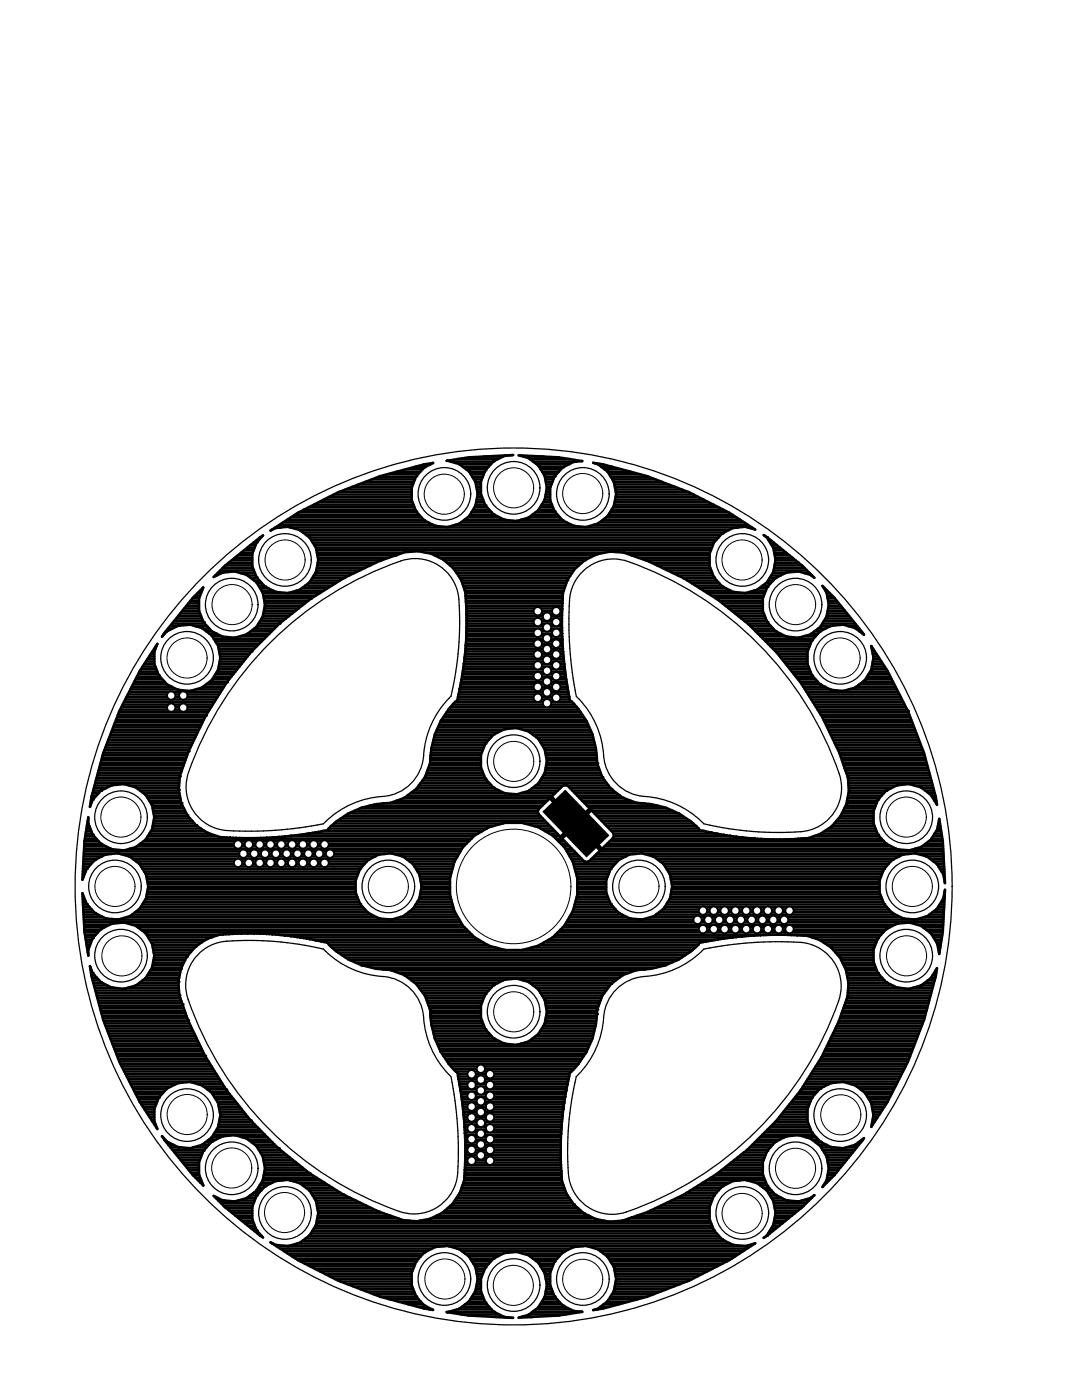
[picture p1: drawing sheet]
<svg xmlns="http://www.w3.org/2000/svg" width="216mm" height="279mm" viewBox="0 0 216 279" stroke-linecap="round" stroke-linejoin="round" font-family="sans-serif">
<g fill="none" stroke="#000" stroke-width=".2">
<circle cx="88.6" cy="98.6" r="4"/>
<circle cx="102.5" cy="97.4" r="4"/>
<circle cx="116.3" cy="98.5" r="4"/>
<circle cx="56.9" cy="111.8" r="4"/>
<circle cx="148.1" cy="111.8" r="4"/>
<circle cx="37.3" cy="131.3" r="4"/>
<circle cx="46.3" cy="120.7" r="4"/>
<circle cx="158.8" cy="120.7" r="4"/>
<circle cx="167.6" cy="131.3" r="4"/>
<circle cx="102.5" cy="152" r="4"/>
<circle cx="22.9" cy="176.9" r="4"/>
<circle cx="24.1" cy="163.1" r="4"/>
<circle cx="77.5" cy="176.9" r="4"/>
<circle cx="102.5" cy="176.9" r="11.4"/>
<circle cx="127.5" cy="176.9" r="4"/>
<circle cx="180.8" cy="163.1" r="4"/>
<circle cx="182" cy="176.9" r="4"/>
<circle cx="24.3" cy="190.8" r="4"/>
<circle cx="180.9" cy="190.8" r="4"/>
<circle cx="102.5" cy="201.9" r="4"/>
<circle cx="37.3" cy="222.4" r="4"/>
<circle cx="46.2" cy="233.1" r="4"/>
<circle cx="158.7" cy="233.2" r="4"/>
<circle cx="167.8" cy="222.5" r="4"/>
<circle cx="56.8" cy="242" r="4"/>
<circle cx="88.8" cy="255.3" r="4"/>
<circle cx="102.4" cy="256.5" r="4"/>
<circle cx="116.3" cy="255.3" r="4"/>
<circle cx="148.1" cy="242.2" r="4"/>
</g>
<g fill="none" stroke="#000" stroke-width=".25">
<path d="M116.4 113.9a8.7 8.7 0 0 1 8.9-1.9 68.2 68.2 0 0 1 42.5 43.8 8.8 8.8 0 0 1-9.2 10.3 64.6 64.6 0 0 1-18.2-1.7 18.6 18.6 0 0 0-12.8-5.6 9 9 0 0 1-7.3-9.2 18 18 0 0 0-5.3-10.6 72.2 72.2 0 0 1-1.2-20.3 8.7 8.7 0 0 1 2.6-4.8zM54 128.2a66.6 66.6 0 0 1 27.4-16.6 8.8 8.8 0 0 1 10.2 9.2 64.6 64.6 0 0 1-1.6 18.2 18.6 18.6 0 0 0-5.6 12.8 9 9 0 0 1-9.2 7.3 18 18 0 0 0-10.7 5.3 72.2 72.2 0 0 1-20.3 1.2 8.7 8.7 0 0 1-6.6-11.5 68.7 68.7 0 0 1 16.4-25.9zM39.4 190.6a9.1 9.1 0 0 1 7-2.8 64.6 64.6 0 0 1 18.1 1.6 18.6 18.6 0 0 0 12.9 5.6 9 9 0 0 1 7.2 9.2 18 18 0 0 0 5.4 10.7 72.2 72.2 0 0 1 1.2 20.3 8.7 8.7 0 0 1-11.5 6.6 68.2 68.2 0 0 1-42.5-43.8 8.7 8.7 0 0 1 2.2-7.4zM125 241.9a68.5 68.5 0 0 0 42.6-43.1 8.8 8.8 0 0 0-9.2-10.8 75.5 75.5 0 0 0-18 1.4 18.6 18.6 0 0 1-12.8 5.6 9 9 0 0 0-7.3 9.2 18 18 0 0 1-5.3 10.7 62.2 62.2 0 0 0-1.4 20.4 8.7 8.7 0 0 0 11.4 6.6"/>
<circle cx="88.7" cy="98.6" r="5.3"/>
<circle cx="102.5" cy="97.4" r="5.3"/>
<circle cx="116.3" cy="98.6" r="5.3"/>
<circle cx="56.9" cy="111.7" r="5.3"/>
<circle cx="148.1" cy="111.7" r="5.3"/>
<circle cx="37.3" cy="131.3" r="5.3"/>
<circle cx="46.2" cy="120.7" r="5.3"/>
<circle cx="158.7" cy="120.7" r="5.3"/>
<circle cx="167.7" cy="131.3" r="5.3"/>
<circle cx="102.5" cy="151.9" r="5.3"/>
<circle cx="22.9" cy="176.9" r="5.3"/>
<circle cx="24.1" cy="163.1" r="5.3"/>
<circle cx="77.5" cy="176.9" r="5.3"/>
<circle cx="102.5" cy="176.9" r="87.5"/>
<circle cx="127.5" cy="176.9" r="5.3"/>
<circle cx="180.8" cy="163.1" r="5.3"/>
<circle cx="182" cy="176.9" r="5.3"/>
<circle cx="24.1" cy="190.7" r="5.3"/>
<circle cx="180.8" cy="190.7" r="5.3"/>
<circle cx="102.5" cy="201.9" r="5.3"/>
<circle cx="37.3" cy="222.5" r="5.3"/>
<circle cx="46.2" cy="233.2" r="5.3"/>
<circle cx="158.7" cy="233.2" r="5.3"/>
<circle cx="167.7" cy="222.5" r="5.3"/>
<circle cx="56.9" cy="242.1" r="5.3"/>
<circle cx="88.7" cy="255.3" r="5.3"/>
<circle cx="102.5" cy="256.5" r="5.3"/>
<circle cx="116.3" cy="255.3" r="5.3"/>
<circle cx="148.1" cy="242.1" r="5.3"/>
</g>
<g fill="#000">
<path d="M108.2 162l4.6-4.4 8.8 9.1-4.6 4.4z"/>
<circle cx="83" cy="95.1" r=".25"/>
<circle cx="84.7" cy="93.3" r=".25"/>
<circle cx="89.3" cy="92" r=".25"/>
<circle cx="91.6" cy="92.6" r=".25"/>
<circle cx="93.6" cy="94.1" r=".25"/>
<circle cx="94.9" cy="96.2" r=".25"/>
<circle cx="96.8" cy="93.9" r=".25"/>
<circle cx="98.5" cy="92.1" r=".25"/>
<circle cx="100.7" cy="91" r=".25"/>
<circle cx="105.5" cy="91.4" r=".25"/>
<circle cx="107.4" cy="92.9" r=".25"/>
<circle cx="109.1" cy="97.4" r=".25"/>
<circle cx="110.7" cy="95.1" r=".25"/>
<circle cx="112.3" cy="93.3" r=".25"/>
<circle cx="114.5" cy="92.2" r=".25"/>
<circle cx="119.3" cy="92.6" r=".25"/>
<circle cx="121.2" cy="94.1" r=".25"/>
<circle cx="122.5" cy="96.2" r=".25"/>
<circle cx="44.4" cy="114.3" r=".25"/>
<circle cx="46.9" cy="114" r=".25"/>
<circle cx="49.2" cy="114.7" r=".25"/>
<circle cx="51.1" cy="116.2" r=".25"/>
<circle cx="51.2" cy="108.2" r=".25"/>
<circle cx="51.2" cy="115.2" r=".25"/>
<circle cx="52.4" cy="118.3" r=".25"/>
<circle cx="52.9" cy="117.1" r=".25"/>
<circle cx="55" cy="118.1" r=".25"/>
<circle cx="55" cy="105.4" r=".25"/>
<circle cx="57.5" cy="118.4" r=".25"/>
<circle cx="57.5" cy="105.1" r=".25"/>
<circle cx="59.8" cy="117.7" r=".25"/>
<circle cx="59.8" cy="105.8" r=".25"/>
<circle cx="61.8" cy="107.3" r=".25"/>
<circle cx="61.8" cy="116.2" r=".25"/>
<circle cx="62" cy="119.5" r=".25"/>
<circle cx="63.1" cy="114.1" r=".25"/>
<circle cx="63.1" cy="109.3" r=".25"/>
<circle cx="68.7" cy="115.3" r=".25"/>
<circle cx="75.8" cy="111.9" r=".25"/>
<circle cx="79" cy="110.8" r=".25"/>
<circle cx="83" cy="102.1" r=".25"/>
<circle cx="84.7" cy="103.9" r=".25"/>
<circle cx="86.9" cy="105" r=".25"/>
<circle cx="88.5" cy="111.7" r=".25"/>
<circle cx="89.3" cy="105.2" r=".25"/>
<circle cx="90.5" cy="113.4" r=".25"/>
<circle cx="91.6" cy="104.5" r=".25"/>
<circle cx="92" cy="115.6" r=".25"/>
<circle cx="92.9" cy="118.2" r=".25"/>
<circle cx="93.6" cy="103" r=".25"/>
<circle cx="94.9" cy="101" r=".25"/>
<circle cx="96.8" cy="100.9" r=".25"/>
<circle cx="98.5" cy="102.7" r=".25"/>
<circle cx="100.7" cy="103.8" r=".25"/>
<circle cx="103.1" cy="104" r=".25"/>
<circle cx="105.5" cy="103.3" r=".25"/>
<circle cx="107.4" cy="101.8" r=".25"/>
<circle cx="110.7" cy="102.1" r=".25"/>
<circle cx="112.3" cy="103.9" r=".25"/>
<circle cx="113.2" cy="115.8" r=".25"/>
<circle cx="114.5" cy="105" r=".25"/>
<circle cx="116.7" cy="111.8" r=".25"/>
<circle cx="119.1" cy="110.6" r=".25"/>
<circle cx="119.3" cy="104.5" r=".25"/>
<circle cx="121.2" cy="103" r=".25"/>
<circle cx="121.8" cy="110.1" r=".25"/>
<circle cx="122.5" cy="101" r=".25"/>
<circle cx="124.5" cy="110.3" r=".25"/>
<circle cx="129.5" cy="112" r=".25"/>
<circle cx="136.6" cy="115.5" r=".25"/>
<circle cx="142.5" cy="115.2" r=".25"/>
<circle cx="143.2" cy="119.7" r=".25"/>
<circle cx="144.1" cy="117.1" r=".25"/>
<circle cx="144.1" cy="106.4" r=".25"/>
<circle cx="146.3" cy="105.4" r=".25"/>
<circle cx="146.3" cy="118.1" r=".25"/>
<circle cx="148.7" cy="105.1" r=".25"/>
<circle cx="148.7" cy="118.4" r=".25"/>
<circle cx="153" cy="107.3" r=".25"/>
<circle cx="153" cy="116.2" r=".25"/>
<circle cx="153.1" cy="117.2" r=".25"/>
<circle cx="154.3" cy="114.1" r=".25"/>
<circle cx="154.3" cy="109.3" r=".25"/>
<circle cx="154.7" cy="115.4" r=".25"/>
<circle cx="156.9" cy="114.3" r=".25"/>
<circle cx="159.4" cy="114" r=".25"/>
<circle cx="161.7" cy="114.7" r=".25"/>
<circle cx="164.9" cy="118.3" r=".25"/>
<circle cx="31.7" cy="134.8" r=".25"/>
<circle cx="34.2" cy="138.8" r="1.02"/>
<circle cx="35.5" cy="124.9" r=".25"/>
<circle cx="35.5" cy="137.7" r=".25"/>
<circle cx="36.6" cy="138.8" r="1.02"/>
<circle cx="37.9" cy="137.9" r=".25"/>
<circle cx="37.9" cy="124.7" r=".25"/>
<circle cx="40.3" cy="125.3" r=".25"/>
<circle cx="40.3" cy="137.2" r=".25"/>
<circle cx="40.6" cy="124.2" r=".25"/>
<circle cx="42.2" cy="135.8" r=".25"/>
<circle cx="42.2" cy="126.8" r=".25"/>
<circle cx="43.5" cy="133.7" r=".25"/>
<circle cx="43.5" cy="128.9" r=".25"/>
<circle cx="45.3" cy="136.2" r=".25"/>
<circle cx="46.9" cy="127.3" r=".25"/>
<circle cx="49.2" cy="126.6" r=".25"/>
<circle cx="50.2" cy="130" r=".25"/>
<circle cx="51.1" cy="125.1" r=".25"/>
<circle cx="52.4" cy="123.1" r=".25"/>
<circle cx="55.8" cy="124.4" r=".25"/>
<circle cx="107.3" cy="122" r="1.02"/>
<circle cx="107.3" cy="132.8" r="1.02"/>
<circle cx="107.3" cy="124.1" r="1.02"/>
<circle cx="107.3" cy="134.9" r="1.02"/>
<circle cx="107.3" cy="130.6" r="1.02"/>
<circle cx="107.3" cy="128.5" r="1.02"/>
<circle cx="107.3" cy="126.3" r="1.02"/>
<circle cx="107.3" cy="137.1" r="1.02"/>
<circle cx="107.3" cy="139.3" r="1.02"/>
<circle cx="109.2" cy="136" r="1.02"/>
<circle cx="109.2" cy="127.4" r="1.02"/>
<circle cx="109.2" cy="129.5" r="1.02"/>
<circle cx="109.2" cy="138.2" r="1.02"/>
<circle cx="109.2" cy="125.2" r="1.02"/>
<circle cx="109.2" cy="123.1" r="1.02"/>
<circle cx="109.2" cy="133.9" r="1.02"/>
<circle cx="109.2" cy="131.7" r="1.02"/>
<circle cx="111" cy="122" r="1.02"/>
<circle cx="111" cy="132.8" r="1.02"/>
<circle cx="111" cy="124.1" r="1.02"/>
<circle cx="111" cy="134.9" r="1.02"/>
<circle cx="111" cy="130.6" r="1.02"/>
<circle cx="111" cy="128.5" r="1.02"/>
<circle cx="111" cy="126.3" r="1.02"/>
<circle cx="111" cy="137.1" r="1.02"/>
<circle cx="111" cy="139.3" r="1.02"/>
<circle cx="149.4" cy="124.6" r=".25"/>
<circle cx="153.1" cy="124.2" r=".25"/>
<circle cx="154.7" cy="126" r=".25"/>
<circle cx="155" cy="130.2" r=".25"/>
<circle cx="156.9" cy="127.1" r=".25"/>
<circle cx="159.4" cy="127.3" r=".25"/>
<circle cx="161.7" cy="126.6" r=".25"/>
<circle cx="162" cy="134.8" r=".25"/>
<circle cx="162" cy="127.8" r=".25"/>
<circle cx="163.6" cy="126" r=".25"/>
<circle cx="163.6" cy="136.6" r=".25"/>
<circle cx="163.6" cy="125.1" r=".25"/>
<circle cx="164.9" cy="123.1" r=".25"/>
<circle cx="165.8" cy="124.9" r=".25"/>
<circle cx="165.8" cy="137.7" r=".25"/>
<circle cx="168.3" cy="124.7" r=".25"/>
<circle cx="168.3" cy="137.9" r=".25"/>
<circle cx="170.6" cy="125.3" r=".25"/>
<circle cx="170.6" cy="137.2" r=".25"/>
<circle cx="172.6" cy="135.8" r=".25"/>
<circle cx="173.8" cy="133.7" r=".25"/>
<circle cx="18.5" cy="159.6" r=".25"/>
<circle cx="20.1" cy="157.8" r=".25"/>
<circle cx="22.3" cy="156.7" r=".25"/>
<circle cx="24.8" cy="156.5" r=".25"/>
<circle cx="29.1" cy="158.6" r=".25"/>
<circle cx="34.2" cy="141.2" r="1.02"/>
<circle cx="35.7" cy="157.6" r=".25"/>
<circle cx="35.9" cy="154.9" r=".25"/>
<circle cx="36.6" cy="141.2" r="1.02"/>
<circle cx="37.6" cy="149.9" r=".25"/>
<circle cx="41.1" cy="142.8" r=".25"/>
<circle cx="80.7" cy="159.2" r=".25"/>
<circle cx="83" cy="157.5" r=".25"/>
<circle cx="84.8" cy="155.1" r=".25"/>
<circle cx="85.8" cy="152.3" r=".25"/>
<circle cx="85.9" cy="151.4" r=".25"/>
<circle cx="96.8" cy="148.4" r=".25"/>
<circle cx="96.8" cy="155.4" r=".25"/>
<circle cx="98.5" cy="146.6" r=".25"/>
<circle cx="98.5" cy="157.2" r=".25"/>
<circle cx="100.7" cy="145.5" r=".25"/>
<circle cx="100.7" cy="158.3" r=".25"/>
<circle cx="103.1" cy="158.5" r=".25"/>
<circle cx="103.1" cy="145.3" r=".25"/>
<circle cx="105.5" cy="146" r=".25"/>
<circle cx="105.5" cy="157.9" r=".25"/>
<circle cx="107.4" cy="147.4" r=".25"/>
<circle cx="107.4" cy="156.4" r=".25"/>
<circle cx="108.7" cy="149.5" r=".25"/>
<circle cx="108.7" cy="154.3" r=".25"/>
<circle cx="109.2" cy="140.3" r="1.02"/>
<circle cx="119.2" cy="152.3" r=".25"/>
<circle cx="120.2" cy="155.1" r=".25"/>
<circle cx="121.9" cy="157.5" r=".25"/>
<circle cx="124.3" cy="159.2" r=".25"/>
<circle cx="168.6" cy="153.4" r=".25"/>
<circle cx="169.2" cy="155.2" r=".25"/>
<circle cx="169.4" cy="157.9" r=".25"/>
<circle cx="175.2" cy="159.6" r=".25"/>
<circle cx="176.8" cy="157.8" r=".25"/>
<circle cx="179" cy="156.7" r=".25"/>
<circle cx="181.1" cy="141.9" r=".25"/>
<circle cx="181.4" cy="156.5" r=".25"/>
<circle cx="183.8" cy="157.1" r=".25"/>
<circle cx="185.7" cy="158.6" r=".25"/>
<circle cx="17.3" cy="173.4" r=".25"/>
<circle cx="18.5" cy="166.6" r=".25"/>
<circle cx="18.9" cy="171.6" r=".25"/>
<circle cx="20.1" cy="168.4" r=".25"/>
<circle cx="21.1" cy="170.5" r=".25"/>
<circle cx="22.3" cy="169.5" r=".25"/>
<circle cx="23.6" cy="170.3" r=".25"/>
<circle cx="24.8" cy="169.7" r=".25"/>
<circle cx="25.9" cy="171" r=".25"/>
<circle cx="27.9" cy="172.4" r=".25"/>
<circle cx="29.1" cy="167.6" r=".25"/>
<circle cx="29.1" cy="174.5" r=".25"/>
<circle cx="30.3" cy="160.7" r=".25"/>
<circle cx="30.8" cy="163.1" r=".25"/>
<circle cx="36.2" cy="160.3" r=".25"/>
<circle cx="37.4" cy="162.7" r=".25"/>
<circle cx="39.1" cy="164.7" r=".25"/>
<circle cx="41.4" cy="166.2" r=".25"/>
<circle cx="43.9" cy="167.1" r=".25"/>
<circle cx="47.5" cy="172.2" r="1.02"/>
<circle cx="47.5" cy="168.5" r="1.02"/>
<circle cx="48.6" cy="170.4" r="1.02"/>
<circle cx="49.7" cy="172.2" r="1.02"/>
<circle cx="49.7" cy="168.5" r="1.02"/>
<circle cx="50.7" cy="170.4" r="1.02"/>
<circle cx="51.8" cy="172.2" r="1.02"/>
<circle cx="51.8" cy="168.5" r="1.02"/>
<circle cx="52.9" cy="170.4" r="1.02"/>
<circle cx="54" cy="172.2" r="1.02"/>
<circle cx="54" cy="168.5" r="1.02"/>
<circle cx="55.1" cy="170.4" r="1.02"/>
<circle cx="56.1" cy="172.2" r="1.02"/>
<circle cx="56.1" cy="168.5" r="1.02"/>
<circle cx="57.2" cy="170.4" r="1.02"/>
<circle cx="58.3" cy="172.2" r="1.02"/>
<circle cx="58.3" cy="168.5" r="1.02"/>
<circle cx="59.4" cy="170.4" r="1.02"/>
<circle cx="60.4" cy="172.2" r="1.02"/>
<circle cx="60.4" cy="168.5" r="1.02"/>
<circle cx="61.5" cy="170.4" r="1.02"/>
<circle cx="62.6" cy="172.2" r="1.02"/>
<circle cx="62.6" cy="168.5" r="1.02"/>
<circle cx="63.7" cy="170.4" r="1.02"/>
<circle cx="64.8" cy="172.2" r="1.02"/>
<circle cx="64.8" cy="168.5" r="1.02"/>
<circle cx="65.8" cy="170.4" r="1.02"/>
<circle cx="71.8" cy="173.4" r=".25"/>
<circle cx="73.5" cy="171.6" r=".25"/>
<circle cx="75.7" cy="170.5" r=".25"/>
<circle cx="76.4" cy="160.3" r=".25"/>
<circle cx="77.9" cy="160.2" r=".25"/>
<circle cx="78.1" cy="170.3" r=".25"/>
<circle cx="82.4" cy="172.4" r=".25"/>
<circle cx="83.7" cy="174.5" r=".25"/>
<circle cx="83.7" cy="179.3" r=".25"/>
<circle cx="84.1" cy="176.9" r=".25"/>
<circle cx="121.8" cy="173.4" r=".25"/>
<circle cx="127.1" cy="160.2" r=".25"/>
<circle cx="128" cy="160.3" r=".25"/>
<circle cx="130.5" cy="171" r=".25"/>
<circle cx="132.4" cy="172.4" r=".25"/>
<circle cx="133.7" cy="174.5" r=".25"/>
<circle cx="133.7" cy="179.3" r=".25"/>
<circle cx="161.2" cy="167.3" r=".25"/>
<circle cx="163.8" cy="166.4" r=".25"/>
<circle cx="166" cy="164.9" r=".25"/>
<circle cx="167.7" cy="162.9" r=".25"/>
<circle cx="168.9" cy="160.5" r=".25"/>
<circle cx="175.2" cy="166.6" r=".25"/>
<circle cx="176.4" cy="173.4" r=".25"/>
<circle cx="176.8" cy="168.4" r=".25"/>
<circle cx="178" cy="171.6" r=".25"/>
<circle cx="179" cy="169.5" r=".25"/>
<circle cx="180.2" cy="170.5" r=".25"/>
<circle cx="182.7" cy="170.3" r=".25"/>
<circle cx="183.8" cy="169" r=".25"/>
<circle cx="185.7" cy="167.6" r=".25"/>
<circle cx="186.9" cy="172.4" r=".25"/>
<circle cx="187" cy="165.5" r=".25"/>
<circle cx="188.2" cy="179.3" r=".25"/>
<circle cx="17.3" cy="180.4" r=".25"/>
<circle cx="18.5" cy="194.2" r=".25"/>
<circle cx="18.5" cy="187.2" r=".25"/>
<circle cx="18.9" cy="182.2" r=".25"/>
<circle cx="20.1" cy="196" r=".25"/>
<circle cx="20.1" cy="185.4" r=".25"/>
<circle cx="21.1" cy="183.3" r=".25"/>
<circle cx="22.3" cy="197.1" r=".25"/>
<circle cx="22.3" cy="184.3" r=".25"/>
<circle cx="23.6" cy="183.5" r=".25"/>
<circle cx="24.8" cy="197.3" r=".25"/>
<circle cx="24.8" cy="184.1" r=".25"/>
<circle cx="25.9" cy="182.9" r=".25"/>
<circle cx="27.9" cy="181.4" r=".25"/>
<circle cx="29.1" cy="195.2" r=".25"/>
<circle cx="29.1" cy="186.2" r=".25"/>
<circle cx="30.3" cy="188.3" r=".25"/>
<circle cx="30.3" cy="193.1" r=".25"/>
<circle cx="35.6" cy="196" r=".25"/>
<circle cx="35.8" cy="198.6" r=".25"/>
<circle cx="36.1" cy="193.3" r=".25"/>
<circle cx="37.3" cy="190.9" r=".25"/>
<circle cx="39" cy="188.9" r=".25"/>
<circle cx="41.2" cy="187.4" r=".25"/>
<circle cx="43.7" cy="186.5" r=".25"/>
<circle cx="71.8" cy="180.4" r=".25"/>
<circle cx="73.5" cy="182.2" r=".25"/>
<circle cx="75.7" cy="183.3" r=".25"/>
<circle cx="77" cy="193.5" r=".25"/>
<circle cx="77.9" cy="193.6" r=".25"/>
<circle cx="78.1" cy="183.5" r=".25"/>
<circle cx="80.5" cy="182.9" r=".25"/>
<circle cx="80.7" cy="194.6" r=".25"/>
<circle cx="82.4" cy="181.4" r=".25"/>
<circle cx="84.8" cy="198.7" r=".25"/>
<circle cx="96.8" cy="198.4" r=".25"/>
<circle cx="98.5" cy="196.6" r=".25"/>
<circle cx="100.7" cy="195.5" r=".25"/>
<circle cx="103.1" cy="195.3" r=".25"/>
<circle cx="105.5" cy="196" r=".25"/>
<circle cx="107.4" cy="197.4" r=".25"/>
<circle cx="108.7" cy="199.5" r=".25"/>
<circle cx="121.8" cy="180.4" r=".25"/>
<circle cx="121.9" cy="196.4" r=".25"/>
<circle cx="123.5" cy="182.2" r=".25"/>
<circle cx="125.7" cy="183.3" r=".25"/>
<circle cx="127.1" cy="193.6" r=".25"/>
<circle cx="128.1" cy="183.5" r=".25"/>
<circle cx="128.5" cy="193.5" r=".25"/>
<circle cx="130.5" cy="182.9" r=".25"/>
<circle cx="132.4" cy="181.4" r=".25"/>
<circle cx="139.2" cy="183.6" r="1.02"/>
<circle cx="140.3" cy="181.7" r="1.02"/>
<circle cx="140.3" cy="185.4" r="1.02"/>
<circle cx="141.3" cy="183.6" r="1.02"/>
<circle cx="142.4" cy="181.7" r="1.02"/>
<circle cx="142.4" cy="185.4" r="1.02"/>
<circle cx="143.5" cy="183.6" r="1.02"/>
<circle cx="144.6" cy="181.7" r="1.02"/>
<circle cx="144.6" cy="185.4" r="1.02"/>
<circle cx="145.7" cy="183.6" r="1.02"/>
<circle cx="146.7" cy="181.7" r="1.02"/>
<circle cx="146.7" cy="185.4" r="1.02"/>
<circle cx="147.8" cy="183.6" r="1.02"/>
<circle cx="148.9" cy="181.7" r="1.02"/>
<circle cx="148.9" cy="185.4" r="1.02"/>
<circle cx="150" cy="183.6" r="1.02"/>
<circle cx="151.1" cy="181.7" r="1.02"/>
<circle cx="151.1" cy="185.4" r="1.02"/>
<circle cx="152.1" cy="183.6" r="1.02"/>
<circle cx="153.2" cy="181.7" r="1.02"/>
<circle cx="153.2" cy="185.4" r="1.02"/>
<circle cx="154.3" cy="183.6" r="1.02"/>
<circle cx="155.4" cy="181.7" r="1.02"/>
<circle cx="155.4" cy="185.4" r="1.02"/>
<circle cx="156.5" cy="183.6" r="1.02"/>
<circle cx="157.5" cy="181.7" r="1.02"/>
<circle cx="157.5" cy="185.4" r="1.02"/>
<circle cx="161" cy="186.7" r=".25"/>
<circle cx="163.6" cy="187.6" r=".25"/>
<circle cx="165.8" cy="189.1" r=".25"/>
<circle cx="167.6" cy="191.1" r=".25"/>
<circle cx="168.8" cy="193.6" r=".25"/>
<circle cx="169.1" cy="198.9" r=".25"/>
<circle cx="169.3" cy="196.2" r=".25"/>
<circle cx="175.2" cy="194.2" r=".25"/>
<circle cx="175.2" cy="187.2" r=".25"/>
<circle cx="176.4" cy="180.4" r=".25"/>
<circle cx="176.8" cy="185.4" r=".25"/>
<circle cx="176.8" cy="196" r=".25"/>
<circle cx="178" cy="182.2" r=".25"/>
<circle cx="179" cy="184.3" r=".25"/>
<circle cx="179" cy="197.1" r=".25"/>
<circle cx="180.2" cy="183.3" r=".25"/>
<circle cx="181.4" cy="197.3" r=".25"/>
<circle cx="181.4" cy="184.1" r=".25"/>
<circle cx="182.7" cy="183.5" r=".25"/>
<circle cx="183.8" cy="196.7" r=".25"/>
<circle cx="183.8" cy="184.8" r=".25"/>
<circle cx="185" cy="182.9" r=".25"/>
<circle cx="185.7" cy="186.2" r=".25"/>
<circle cx="185.7" cy="195.2" r=".25"/>
<circle cx="186.9" cy="181.4" r=".25"/>
<circle cx="187" cy="188.3" r=".25"/>
<circle cx="31.7" cy="219" r=".25"/>
<circle cx="35.5" cy="216.1" r=".25"/>
<circle cx="36.4" cy="200.4" r=".25"/>
<circle cx="37.5" cy="203.6" r=".25"/>
<circle cx="37.9" cy="215.9" r=".25"/>
<circle cx="40.3" cy="216.6" r=".25"/>
<circle cx="40.9" cy="210.7" r=".25"/>
<circle cx="42.2" cy="218.1" r=".25"/>
<circle cx="45.1" cy="217.4" r=".25"/>
<circle cx="85.8" cy="201.5" r=".25"/>
<circle cx="94.1" cy="216.5" r="1.02"/>
<circle cx="94.1" cy="214.4" r="1.02"/>
<circle cx="94.1" cy="218.7" r="1.02"/>
<circle cx="95.9" cy="219.8" r="1.02"/>
<circle cx="95.9" cy="217.6" r="1.02"/>
<circle cx="95.9" cy="215.5" r="1.02"/>
<circle cx="95.9" cy="213.3" r="1.02"/>
<circle cx="96.8" cy="205.4" r=".25"/>
<circle cx="97.8" cy="216.5" r="1.02"/>
<circle cx="97.8" cy="214.4" r="1.02"/>
<circle cx="97.8" cy="218.7" r="1.02"/>
<circle cx="98.5" cy="207.2" r=".25"/>
<circle cx="100.7" cy="208.3" r=".25"/>
<circle cx="103.1" cy="208.5" r=".25"/>
<circle cx="105.5" cy="207.9" r=".25"/>
<circle cx="107.4" cy="206.4" r=".25"/>
<circle cx="119.1" cy="202.4" r=".25"/>
<circle cx="119.2" cy="201.5" r=".25"/>
<circle cx="159.7" cy="217.7" r=".25"/>
<circle cx="162" cy="219" r=".25"/>
<circle cx="163.6" cy="217.2" r=".25"/>
<circle cx="163.9" cy="211" r=".25"/>
<circle cx="165.8" cy="216.1" r=".25"/>
<circle cx="167.4" cy="203.9" r=".25"/>
<circle cx="168.3" cy="215.9" r=".25"/>
<circle cx="170.6" cy="216.6" r=".25"/>
<circle cx="172.6" cy="218.1" r=".25"/>
<circle cx="35.5" cy="228.9" r=".25"/>
<circle cx="37.9" cy="229.2" r=".25"/>
<circle cx="40.3" cy="228.5" r=".25"/>
<circle cx="40.6" cy="229.7" r=".25"/>
<circle cx="42.2" cy="227.9" r=".25"/>
<circle cx="42.2" cy="227" r=".25"/>
<circle cx="43.5" cy="220.1" r=".25"/>
<circle cx="43.5" cy="224.9" r=".25"/>
<circle cx="44" cy="222.5" r=".25"/>
<circle cx="44.4" cy="226.8" r=".25"/>
<circle cx="44.4" cy="239.6" r=".25"/>
<circle cx="46.9" cy="226.5" r=".25"/>
<circle cx="46.9" cy="239.8" r=".25"/>
<circle cx="49.2" cy="239.1" r=".25"/>
<circle cx="49.2" cy="227.2" r=".25"/>
<circle cx="50" cy="223.6" r=".25"/>
<circle cx="51.1" cy="228.7" r=".25"/>
<circle cx="51.1" cy="237.6" r=".25"/>
<circle cx="51.2" cy="238.6" r=".25"/>
<circle cx="52.4" cy="235.6" r=".25"/>
<circle cx="52.4" cy="230.8" r=".25"/>
<circle cx="52.9" cy="236.8" r=".25"/>
<circle cx="55" cy="235.7" r=".25"/>
<circle cx="55.6" cy="229.2" r=".25"/>
<circle cx="57.5" cy="235.5" r=".25"/>
<circle cx="59.8" cy="236.1" r=".25"/>
<circle cx="61.7" cy="234.1" r=".25"/>
<circle cx="61.8" cy="237.6" r=".25"/>
<circle cx="63.1" cy="239.7" r=".25"/>
<circle cx="68.4" cy="238.3" r=".25"/>
<circle cx="91.8" cy="238" r=".25"/>
<circle cx="92.7" cy="235.5" r=".25"/>
<circle cx="94.1" cy="227.3" r="1.02"/>
<circle cx="94.1" cy="225.2" r="1.02"/>
<circle cx="94.1" cy="223" r="1.02"/>
<circle cx="94.1" cy="231.7" r="1.02"/>
<circle cx="94.1" cy="220.9" r="1.02"/>
<circle cx="94.1" cy="229.5" r="1.02"/>
<circle cx="95.9" cy="221.9" r="1.02"/>
<circle cx="95.9" cy="230.6" r="1.02"/>
<circle cx="95.9" cy="228.4" r="1.02"/>
<circle cx="95.9" cy="226.3" r="1.02"/>
<circle cx="95.9" cy="224.1" r="1.02"/>
<circle cx="97.8" cy="227.3" r="1.02"/>
<circle cx="97.8" cy="225.2" r="1.02"/>
<circle cx="97.8" cy="223" r="1.02"/>
<circle cx="97.8" cy="231.7" r="1.02"/>
<circle cx="97.8" cy="220.9" r="1.02"/>
<circle cx="97.8" cy="229.5" r="1.02"/>
<circle cx="136.3" cy="238.5" r=".25"/>
<circle cx="142.5" cy="238.6" r=".25"/>
<circle cx="143" cy="234.3" r=".25"/>
<circle cx="144.1" cy="236.8" r=".25"/>
<circle cx="146.3" cy="235.7" r=".25"/>
<circle cx="148.7" cy="235.5" r=".25"/>
<circle cx="149.2" cy="229.4" r=".25"/>
<circle cx="153" cy="237.6" r=".25"/>
<circle cx="153.1" cy="229.7" r=".25"/>
<circle cx="153.1" cy="236.7" r=".25"/>
<circle cx="154.3" cy="239.7" r=".25"/>
<circle cx="154.7" cy="238.5" r=".25"/>
<circle cx="154.7" cy="227.9" r=".25"/>
<circle cx="154.8" cy="223.8" r=".25"/>
<circle cx="156.9" cy="226.8" r=".25"/>
<circle cx="156.9" cy="239.6" r=".25"/>
<circle cx="159.4" cy="239.8" r=".25"/>
<circle cx="159.4" cy="226.5" r=".25"/>
<circle cx="161.7" cy="227.2" r=".25"/>
<circle cx="161.7" cy="239.1" r=".25"/>
<circle cx="162" cy="226" r=".25"/>
<circle cx="163.6" cy="227.8" r=".25"/>
<circle cx="163.6" cy="228.7" r=".25"/>
<circle cx="164.9" cy="230.8" r=".25"/>
<circle cx="164.9" cy="235.6" r=".25"/>
<circle cx="165.8" cy="228.9" r=".25"/>
<circle cx="168.3" cy="229.2" r=".25"/>
<circle cx="170.6" cy="228.5" r=".25"/>
<circle cx="173.8" cy="220.1" r=".25"/>
<circle cx="174.3" cy="222.5" r=".25"/>
<circle cx="44.9" cy="240.9" r=".25"/>
<circle cx="51.2" cy="245.6" r=".25"/>
<circle cx="51.9" cy="246.6" r=".25"/>
<circle cx="55" cy="248.5" r=".25"/>
<circle cx="57.5" cy="248.7" r=".25"/>
<circle cx="59.8" cy="248" r=".25"/>
<circle cx="61.8" cy="246.6" r=".25"/>
<circle cx="63.1" cy="244.5" r=".25"/>
<circle cx="75.5" cy="241.8" r=".25"/>
<circle cx="83" cy="251.8" r=".25"/>
<circle cx="83" cy="258.8" r=".25"/>
<circle cx="84.7" cy="249.9" r=".25"/>
<circle cx="85.8" cy="243.2" r=".25"/>
<circle cx="86.9" cy="248.9" r=".25"/>
<circle cx="88.3" cy="242" r=".25"/>
<circle cx="89.3" cy="248.6" r=".25"/>
<circle cx="90.3" cy="240.3" r=".25"/>
<circle cx="91.6" cy="249.3" r=".25"/>
<circle cx="93.6" cy="259.7" r=".25"/>
<circle cx="93.6" cy="250.8" r=".25"/>
<circle cx="94.9" cy="257.7" r=".25"/>
<circle cx="94.9" cy="252.9" r=".25"/>
<circle cx="96.8" cy="260" r=".25"/>
<circle cx="96.8" cy="253" r=".25"/>
<circle cx="98.5" cy="251.2" r=".25"/>
<circle cx="107.4" cy="252" r=".25"/>
<circle cx="108.7" cy="254.1" r=".25"/>
<circle cx="108.7" cy="258.9" r=".25"/>
<circle cx="110.7" cy="251.8" r=".25"/>
<circle cx="110.7" cy="258.8" r=".25"/>
<circle cx="112.3" cy="249.9" r=".25"/>
<circle cx="114.5" cy="248.9" r=".25"/>
<circle cx="114.5" cy="240.4" r=".25"/>
<circle cx="116.5" cy="242.1" r=".25"/>
<circle cx="118.9" cy="243.3" r=".25"/>
<circle cx="119.3" cy="249.3" r=".25"/>
<circle cx="121.2" cy="250.8" r=".25"/>
<circle cx="121.2" cy="259.7" r=".25"/>
<circle cx="121.5" cy="243.8" r=".25"/>
<circle cx="122.5" cy="252.9" r=".25"/>
<circle cx="122.5" cy="257.7" r=".25"/>
<circle cx="122.9" cy="255.3" r=".25"/>
<circle cx="124.2" cy="243.6" r=".25"/>
<circle cx="126" cy="243" r=".25"/>
<circle cx="129.2" cy="241.9" r=".25"/>
<circle cx="142.5" cy="245.6" r=".25"/>
<circle cx="144.1" cy="247.4" r=".25"/>
<circle cx="146.3" cy="248.5" r=".25"/>
<circle cx="148.7" cy="248.7" r=".25"/>
<circle cx="153" cy="246.6" r=".25"/>
<circle cx="154.3" cy="244.5" r=".25"/>
<circle cx="84.7" cy="260.6" r=".25"/>
<circle cx="89.3" cy="261.9" r=".25"/>
<circle cx="91.6" cy="261.2" r=".25"/>
<circle cx="98.5" cy="261.8" r=".25"/>
<circle cx="100.7" cy="262.9" r=".25"/>
<circle cx="105.5" cy="262.4" r=".25"/>
<circle cx="107.4" cy="260.9" r=".25"/>
<circle cx="112.3" cy="260.6" r=".25"/>
<circle cx="114.5" cy="261.6" r=".25"/>
<circle cx="119.3" cy="261.2" r=".25"/>
</g>
<g fill="none" stroke="#000" stroke-width=".51">
<path d="M64.6 99.7h17.5M65.6 99.2h16.5M66.6 98.7h15.5M67.6 98.2h14.5M68.9 97.7h13.2M70.3 97.2h11.9M71.6 96.7h10.8M72.9 96.2h9.7M74.2 95.7h8.6M75.5 95.2h7.5M77.2 94.7h6.2M79.1 94.2h4.8"/>
<path d="M81 93.6h3.3M82.9 93.1h2M84.9 92.6h1M89.9 92.1h8.5M91.3 91.6h8.1M91.6 92.6l-2.5-.6 4.4-.7 8.9-.5a6.6 6.6 0 0 0-6.5 5.7 6.6 6.6 0 0 0 4.8 7.3M91.6 92.6l2 1.5 1.3 2.1M91.7 92.6h6.3M92.3 93.1h5.2M93 93.6h4M93.6 94.2h3.1M93.9 94.7h2.6"/>
<path d="M94.2 95.2h2.1M94.6 95.7h1.5M94.9 96.2a6.6 6.6 0 0 1-3.8 8.6 6.6 6.6 0 0 1-8.6-3.8 6.6 6.6 0 0 1 3.9-8.6 81.7 81.7 0 0 0-32.4 13.5 6.3 6.3 0 0 1 7.8 1.4M94.9 96.2h1.1M95 96.7h1M95.1 97.2h.9M95.1 99.7h1.3M95.2 97.7h.8M95.2 99.2h1M95.2 98.2h.8M95.3 98.7h.7M96.5 91.1h3.9"/>
<path d="M104.4 91.1h4.1M105.7 91.6h8M106.4 92.1h8.6M107.1 92.6h6.5M107.6 93.1h5M107.9 93.6h4.1M108.2 94.2h3.3M108.5 94.7h2.5M108.7 99.8a6.6 6.6 0 0 0-5.2-8.9l8 .4 4.7 .7a6.6 6.6 0 0 0-6.5 7 6.6 6.6 0 0 0 7.2 6.2M108.7 99.8a6.6 6.6 0 0 1-8 4M108.7 99.8h.1M108.7 99.7h1.1"/>
<path d="M108.7 95.2h1.9M108.8 99.2h1M108.8 95.7h1.6M108.9 98.7h.9M108.9 96.2h1.3M109 98.2h.8M109 96.7h1M109.1 97.7h.7M109.1 97.2h.7M119.3 92.6l-.9-.2a81.4 81.4 0 0 1 32.3 13.3 6.6 6.6 0 0 0-9.2 6.3 6.6 6.6 0 0 0 9.6 5.7M119.3 92.6l1.9 1.5 1.3 2.1M119.3 92.6h.8"/>
<path d="M120 93.1h2.1M120.6 93.6h3.4M121.2 94.2h4.7M121.6 94.7h6.1M121.9 95.2h7.6M122.2 95.7h8.6M122.5 96.2a6.6 6.6 0 0 1-5.6 9M122.5 96.2h9.6M122.6 96.7h10.8M122.7 97.2h12M122.7 99.7h17.7M122.8 97.7h13.2"/>
<path d="M122.8 99.2h16.6M122.9 98.2h14.5M122.9 98.7h15.5M38 119.9h1.7M38.4 119.4h1.3M38.9 118.9h1M39.4 118.4h.7M39.7 119.4v2.5l.9 2.3 1.6 1.8M39.7 119.4l.9-2.2-2.1 2.1-6.2 7.8a6.6 6.6 0 0 1 10.3 .1 6.6 6.6 0 0 1-2.3 10l-2.4 .7-2.4-.2-2.2-1.1M39.9 117.9h.4M40.4 117.4h.1M42.9 114.9h.3"/>
<path d="M43.4 114.4h.9M44 113.8h6.7M44.5 113.3h6M45 112.8h5.3M45.6 112.3h4.7M46.2 111.8h4.1M46.9 111.3h3.4M47.5 110.8h2.8M47.9 114.4h3M48.1 110.3h2.3M48.7 109.8h1.9M49.3 109.3h1.5"/>
<path d="M49.4 114.9h1.7M50 108.8h1M50.1 115.4h1.2M50.6 108.3h.6M50.7 115.9h1.1M51.2 107.8h.4M51.3 116.4h.9M51.6 116.9h1.1M51.8 107.3h.3M51.9 117.4h1.6M52.2 117.9h2.3M52.5 118.4h11.3"/>
<path d="M52.6 118.9h10.4M52.6 119.4h9.6M52.7 119.9h8.8M54.2 105.8h.1M54.9 105.3h1.2M55.7 104.8h30.7M56.5 104.3h28.9M57.3 103.7h27.3M57.9 105.3h89.4M58.1 103.2h26M58.8 102.7h24.8M59.2 117.9h5.4"/>
<path d="M59.7 102.2h23.5M59.7 105.8h85.8M60.2 117.4h5.2M60.4 106.3h84.1M60.6 101.7h22.3M60.9 116.9h5.3M61.1 106.8h82.7M61.6 116.4h5.4M61.6 101.2h21.1M61.8 107.3h.1M61.8 107.3a6.6 6.6 0 0 1-.4 9.3 6.6 6.6 0 0 1-9.4-.4 6.6 6.6 0 0 1 .5-9.3l-7.6 6-2.3 2.3a6.6 6.6 0 0 1 10.3 5.8 6.6 6.6 0 0 1-10.7 5M61.8 107.3h81.6"/>
<path d="M62 115.9h5.8M62.1 107.8h80.8M62.3 115.4h6.3M62.4 108.3h80.1M62.6 114.9h7.1M62.6 100.7h19.9M62.7 108.8h79.6M62.9 114.4h7.8M63 109.3h79.1M63.1 113.8h8.7M63.1 109.8h78.8M63.2 113.3h9.6"/>
<path d="M63.2 110.3h17.2M63.3 112.8h10.6M63.3 110.8h15.7M63.4 112.3h11.5M63.4 111.3h14.1M63.5 111.8h12.6M63.6 100.2h18.7M85 110.3h35.6M86.7 110.8h32M87.7 111.3h30M88.6 111.8h28.1M89.2 112.3h26.9"/>
<path d="M89.8 112.8h25.7M90.4 113.3h24.5M90.8 113.8h23.7M90.8 104.8h23.3M91.1 114.4h23.1M91.4 114.9h22.4M91.8 115.4h21.7M92 104.3h21.1M92.1 115.9h21.1M92.2 116.4h20.8M92.4 116.9h20.4M92.6 117.4h20.1"/>
<path d="M92.7 103.7h8M92.8 117.9h19.7M92.9 118.4h19.4M92.9 118.9h19.4M92.9 119.4h19.4M93 119.9h19.2M93.3 103.2h6.3M93.8 102.7h4.8M94.1 102.2h4M94.4 101.7h3.2M94.7 101.2h2.5M94.9 100.7h1.9"/>
<path d="M95 100.2h1.6M103.9 103.7h8.3M105.5 103.2h6.2M106.2 102.7h5.1M106.9 102.2h3.9M107.5 101.7h3M107.8 101.2h2.5M108.1 100.7h2M108.4 100.2h1.5M112.3 119.1l-.1 1.2M112.3 119.1h.1M112.3 118.4a10.2 10.2 0 0 1 12.2-8.1 69.7 69.7 0 0 1 43 39.9"/>
<path d="M112.3 118.4v.7M116.9 105.2h.1M118.4 104.8h30.9M119.6 104.3h28.9M120.3 103.7h27.4M121 103.2h25.9M121.4 102.7h24.7M121.7 102.2h23.6M122 101.7h22.3M122.3 101.2h21M122.5 100.7h19.9M122.6 100.2h18.8"/>
<path d="M124.5 110.3h17.2M126 110.8h15.6M127.4 111.3h14.2M128.9 111.8h12.7M130.1 112.3h11.5M131.1 112.8h10.5M132.2 113.3h9.5M133.2 113.8h8.7M134.2 114.4h7.9M135.3 114.9h7M136.3 115.4h6.3M137.2 115.9h5.8"/>
<path d="M138 116.4h5.5M138.8 116.9h5.2M139.6 117.4h5.2M140.4 117.9h5.4M141.2 118.4h11.4M142 118.9h10.4M142.8 119.4h9.4M143.5 119.9h8.7M149.2 105.3h.8M150.4 117.9h2.4M151.1 117.7h.1M151.5 117.4h1.5"/>
<path d="M152.2 116.9h1.2M152.2 119.4v2.5l.9 2.3 1.6 1.8M152.8 116.4h1M153 107.3h.1M153 107.3l-.6-.5 7.7 6.1 2.4 2.4a6.3 6.3 0 0 0-7.8 .1M153 107.3a6.6 6.6 0 0 1-1.9 10.4M153.2 115.9h1.1M153.3 107.8h.5M153.6 115.4h1.1M153.7 108.3h.7M153.9 114.9h1.8M154 108.8h1"/>
<path d="M154.2 114.4h2.6M154.3 109.3h1.3M154.4 113.8h6.6M154.4 109.8h1.9M154.5 113.3h6M154.5 110.3h2.4M154.6 112.8h5.4M154.6 110.8h2.9M154.7 112.3h4.7M154.7 111.3h3.4M154.7 115.4l-1.6 1.8-.9 2.2M154.7 111.8h4.1"/>
<path d="M160.4 114.4h1.1M161.9 114.9h.1M164.4 117.4h.2M164.7 117.9h.4M165 118.4h.6M165.1 118.9h1M165.1 119.4h1.5M165.2 119.9h1.8M25 139.6h18.1M25.3 139.1h18.1M25.5 138.6h18.2M25.8 138.1h18.2"/>
<path d="M26 137.6h9.3M26.3 137.1h8M26.5 136.6h6.8M26.8 136.1h6M27.1 135.6h5.3M27.3 135.1h4.6M27.6 134.6h4M27.8 134h3.6M28.1 133.5h3.1M28.5 133h2.5M28.8 132.5h2M29.1 132h1.7"/>
<path d="M29.4 131.5h1.4M29.8 131h1M30.1 130.5h.7M30.4 130h.4M30.7 129.5h.3M31.1 129h.1M32.4 127h.1M32.7 126.5h.2M33.1 126h.3M33.3 136.6a6.4 6.4 0 0 1-1.9-8.1 81.9 81.9 0 0 0-13.5 32.5l.6-1.4 1.6-1.8M33.5 125.5h.9M33.9 125h1.5"/>
<path d="M34.3 124.5h6.6M34.7 123.9h5.8M35.1 123.4h5.2M35.6 122.9h4.5M36 122.4h3.9M36.4 121.9h3.3M36.8 121.4h2.9M37.2 120.9h2.5M37.6 120.4h2.1M39 125h2.3M39.1 137.6h5.3M40.5 125.5h1.3"/>
<path d="M40.5 137.1h4.2M41.1 126h1.1M41.2 136.6h3.8M41.8 126.5h1.5M41.8 136.1h3.5M42.3 127h2M42.4 135.6h3.3M42.7 127.5h10M42.7 135.1h3.4M43 128h9.2M43 134.6h3.5M43.3 128.5h8.4"/>
<path d="M43.3 134h3.7M43.5 129h7.7M43.5 133.5h3.9M43.6 129.5h7.1M43.6 133h4.2M43.7 130h6.5M43.7 132.5h4.5M43.8 130.5h6M43.8 132h4.8M43.9 131h5.5M43.9 131.5h5.1M47.9 127h5.3"/>
<path d="M49.4 126.5h4.3M50.1 126h4.1M50.2 130a67.8 67.8 0 0 0-14.3 24.9 10.1 10.1 0 0 0 8.8 12.2M50.7 125.5h4M51.3 125h4M51.6 124.5h4.2M51.9 123.9h4.5M52.2 123.4h4.8M52.5 122.9h5.2M52.6 122.4h5.7M52.6 121.9h6.3M52.7 121.4h6.9"/>
<path d="M52.8 120.9h7.4M52.8 120.4h8M91.3 139.6h22.4M91.4 139.1h22.2M91.5 138.6l-.1 .5a1.42 1.42 0 0 1-.9 1.3 17.1 17.1 0 0 0-4.7 11.9l-1 2.8-1.8 2.4M91.5 138.6h.1M91.5 138.6h22M91.6 138.1h21.8M91.7 137.6h21.6M91.7 137.5h.1M91.7 137.5l-.2 1.1M91.8 137.1h21.4"/>
<path d="M91.9 136.6h21.2M92 136.2v.1M92 136.3l-.3 1.2M92 136.1h21.1M92.1 135.6l-.1 .6M92.1 135.6h20.9M92.2 135.1h20.7M92.2 135l-.1 .6M92.2 134.9v.1M92.2 134.9h.1M92.3 134.6h20.5M92.4 134h20.4"/>
<path d="M92.4 133.8h.1M92.4 133.8l-.2 1.1M92.4 133.5h20.3M92.5 133h20.1M92.6 132.5h.1M92.6 132.5h20M92.6 132.5l-.2 1.3M92.6 132.4v.1M92.6 132.4h.1M92.6 132h19.9M92.7 131.5h19.8M92.7 131.3h.1"/>
<path d="M92.7 131.3l-.1 1.1M92.7 131.2v.1M92.7 131.2h.1M92.8 131h19.6M92.8 130.5h19.6M92.8 130.1h.1M92.8 130h19.5M92.9 130.1l-.2 1.1M92.9 129.5h19.4M92.9 129h19.4M93 128.5h19.2M93 120.1v.1"/>
<path d="M93 120.1a10 10 0 0 0-14-9.3 67.6 67.6 0 0 0-28.8 19.2M93 120.2h.1M93 120.1h.1M93 120.2l.1 1.2M93 128h19.2M93 120.4h19.2M93 127.6h.1M93 127.5v.1M93 127.6l-.2 2.5M93 127.5h.1M93 127.5h19.2M93 120.9h19.2"/>
<path d="M93.1 127h19.1M93.1 121.4v2.4M93.1 121.4h19.1M93.1 126.3v.1M93.1 126.3h.1M93.1 121.9h19.1M93.1 126.5h19M93.1 126.4l-.1 1.1M93.1 126.2v.1M93.1 126h19M93.1 122.4h19M93.1 125.5h19"/>
<path d="M93.1 122.9h19M93.1 123.8v.1M93.1 123.9h.1M93.1 123.4h19M93.1 124.4v1.8M93.1 124.5h19M93.1 125h19M93.1 123.9h19M93.1 123.8h.1M93.1 123.9v.5M112.1 125.2h.1M112.1 125.2l.1 1.3"/>
<path d="M112.1 124v1.2M112.1 122.8v1.2M112.1 122.7h.1M112.1 122.8h.1M112.1 122.7v.1M112.1 126.5l.1 1.1M112.2 126.5h-.1M112.2 120.9l-.1 1.8M112.2 127.6h.1M112.2 127.7l.1 2.3M112.2 127.6v.1M112.2 127.7h.1"/>
<path d="M112.2 120.3h.1M112.2 120.3v.6M112.3 130h.1M112.4 130v1.3M112.4 131.3h.1M112.5 131.3l.1 1.2M112.6 132.5h.1M112.6 132.5v.1M112.6 132.6l.1 1.1M112.7 133.7h.1M112.7 133.7v.1M112.7 133.8l.2 1.1"/>
<path d="M112.7 133.8h.1M112.9 134.9h.1M112.9 134.9v.1M112.9 135l.1 .6M113 135.6l.1 .6M113.1 136.2l.2 1.2M113.1 136.2h.1M113.3 137.5l.2 1.1M113.3 137.4v.1M113.5 138.6h.1M113.5 138.6l.1 .5M113.6 139.1a.95 .95 0 0 0 .5 .9 16.9 16.9 0 0 1 5.1 12.3 10 10 0 0 0 9.3 8 16.8 16.8 0 0 1 11.2 5.4l2.2 .5"/>
<path d="M144.2 120.4h8M144.8 120.9h7.4M145.4 121.4h6.8M146 121.9h6.2M146.7 122.4h5.7M147.3 122.9h5.3M147.9 123.4h4.9M148.6 123.9h4.4M149.2 124.5h4.2M149.7 125h4.1M150.2 125.5h4.1M150.7 126h4"/>
<path d="M151.3 126.5h4.5M151.8 127h5M152.3 127.5h10M152.8 128h9.1M153.3 128.5h8.4M153.8 129h7.7M154.3 129.5h7M154.7 126a6.6 6.6 0 0 0 8.6-.5 6.6 6.6 0 0 0 .8-8.6l2.4 2.4 5.9 7.4a6.6 6.6 0 0 0-8.8-.7M154.8 130h6.3M155.2 130.5h5.9M155.6 131h5.5M156 131.5h5.1"/>
<path d="M156.4 132h4.7M156.8 132.5h4.3M157.2 133h4.1M157.6 133.5h3.9M158 134h3.7M158.4 134.6h3.5M158.8 135.1h3.5M159.2 135.6h3.5M159.6 136.1h3.6M160 136.6h3.6M160.3 137.1h4.3M160.4 127h2.3"/>
<path d="M160.6 137.6h5M160.9 138.1h18.3M161.3 138.6h18.2M161.6 139.1h18.1M161.9 126.5h1.3M161.9 139.6h18.1M162.6 126h1.1M163.2 125.5h1.5M163.6 126a6.6 6.6 0 0 0-1.6 8.8 6.6 6.6 0 0 0 8.6 2.4 6.6 6.6 0 0 0 3.3-8.3 81.7 81.7 0 0 1 13.1 31.7 6.6 6.6 0 0 0-10.2-2.8M163.8 125h1.9M164.1 124.5h6.6M164.4 123.9h5.8"/>
<path d="M164.7 123.4h5.1M165 122.9h4.4M165.1 122.4h3.9M165.1 121.9h3.5M165.2 121.4h3M165.3 120.9h2.5M165.3 120.4h2.1M169.3 125h1.8M169.4 137.6h9.6M170.8 125.5h.7M170.8 137.1h7.9M171.5 126h.4"/>
<path d="M171.5 136.6h6.9M172.1 126.5h.2M172.2 136.1h6M172.7 135.6h5.2M173 135.1h4.7M173.3 134.6h4.1M173.6 134h3.6M173.9 129h.1M173.9 133.5h3M174 129.5h.2M174 133h2.5M174.1 130h.5"/>
<path d="M174.1 132.5h2.1M174.2 130.5h.7M174.2 132h1.7M174.2 131h1M174.3 131.5h1.2M18.1 159.8h.3M18.2 159.3h.6M18.3 158.8h.9M18.5 158.3h1.2M18.6 157.8h1.6M18.7 157.3h2.5M18.9 156.8h3.3"/>
<path d="M19 156.3h16.8M19.1 155.8h16.7M19.3 155.3h16.5M19.4 154.8h16.5M19.5 154.2h16.6M19.7 153.7h16.6M19.8 153.2h16.7M19.9 152.7h16.7M20.1 152.2h16.7M20.2 151.7h16.8M20.4 151.2h16.8M20.5 150.7h16.8"/>
<path d="M20.6 150.2h16.9M20.8 149.7h16.9M21 149.2h17M21.2 148.7h17M21.4 148.2h17.1M21.6 147.7h17.1M21.8 147.2h17.2M22 146.7h17.2M22.2 146.2h17.2M22.4 145.7h17.3M22.6 145.2h17.3M22.8 144.7h17.4"/>
<path d="M23 144.1h17.4M23.2 143.6h17.5M23.3 143.1h17.6M23.5 142.6h17.7M23.7 142.1h17.8M24 141.6h17.8M24.2 141.1h17.9M24.5 140.6h18M24.7 140.1h18.1M25.8 156.8h9.9M27.1 157.1h.1M27.1 157.1l-2.3-.6-2.5 .2-2.2 1.1"/>
<path d="M27.1 157.1a6.6 6.6 0 0 1 3.7 6 6.6 6.6 0 0 1-3.7 5.9M27.3 157.3h8.4M27.9 157.8h7.8M28.6 158.3h7.2M29.2 158.8h6.7M29.5 159.3h6.5M29.8 159.8h6.3M79.1 159.8h30.1M80.5 159.3h29.9M81.3 158.8h29M81.9 158.3h18.7M82.6 157.8h17"/>
<path d="M83 157.5l-2.3 1.7-2.8 1a17.1 17.1 0 0 0-12.8 5.6l-.9 .1M83 157.5h.1M83.2 157.3h15.4M83.6 156.8h14.5M83.9 156.3h13.7M84.3 155.8h12.9M84.7 155.3h12.1M84.9 154.8h11.7M85.1 154.2h11.3M85.3 153.7h10.9M85.5 153.2h10.5M85.7 152.7h10.3"/>
<path d="M85.8 152.2h10.2M85.9 151.7h10.1M85.9 151.2h10.1M85.9 150.7h10.1M86 150.2h10.1M86 149.7h10.3M86.1 149.2h10.4M86.2 148.7h10.5M86.4 148.2h10.6M86.5 147.7h11M86.6 147.2h11.4M86.7 146.7h11.7"/>
<path d="M86.9 146.2h12.5M87.2 145.7h13.2M87.4 145.2h30.2M87.6 144.7h29.8M87.8 144.1h29.3M88.1 143.6h28.8M88.5 143.1h28M88.8 142.6h27.4M89.1 142.1h26.7M89.5 141.6h26M89.9 141.1h25.2M90.3 140.6h24.3"/>
<path d="M90.8 140.1h23.4M104 158.3h6.8M104.4 145.7h13.4M105.6 157.8h5.7M105.7 146.2h12.3M106.2 157.3h5.6M106.4 146.7h11.8M106.9 156.8h5.5M107.1 147.2h11.3M107.5 156.3h13.5M107.6 147.7h10.9M107.8 155.8h12.9"/>
<path d="M107.9 148.2h10.7M108.1 155.3h12.2M108.2 148.7h10.5M108.4 154.8h11.6M108.5 149.2h10.4M108.7 154.2h11.2M108.7 149.7h10.2M108.8 153.7h10.9M108.8 150.2h10.2M108.9 153.2h10.6M108.9 150.7h10.1M109 152.7h10.3"/>
<path d="M109 151.2h10.1M109.1 152.2h10M109.1 151.7h10M110.2 159.8h.7M113.2 156.8h8.2M113.7 157.3h8.1M114.2 157.8h8.2M114.7 158.3h8.3M115.2 158.8h8.5M115.7 159.3h8.8M116.2 159.8h9.7M162.2 140.1h18"/>
<path d="M162.5 140.6h18M162.8 141.1h18M163.2 141.6h17.8M163.5 142.1h17.7M163.8 142.6h17.6M164.1 143.1h17.5M164.3 143.6h17.5M164.6 144.1h17.4M164.8 144.7h17.4M165.1 145.2h17.3M165.3 145.7h17.3M165.5 146.2h17.3"/>
<path d="M165.8 146.7h17.2M166 147.2h17.2M166.3 147.7h17.1M166.5 148.2h17.1M166.7 148.7h17.1M167 149.2h17M167.2 149.7h16.9M167.5 150.2l1.7 5a10.1 10.1 0 0 1-8.7 12.1M167.5 150.2h16.8M167.6 150.7h16.9M167.8 151.2h16.8M168 151.7h16.8"/>
<path d="M168.2 152.2h16.7M168.3 152.7h16.7M168.5 153.2h16.7M168.7 153.7h16.6M168.9 154.2h16.5M169 159.8h6.1M169 154.8h16.6M169.1 159.3h6.4M169.2 155.3h16.5M169.2 158.8h6.7M169.2 155.8h16.6M169.3 156.3h16.7"/>
<path d="M169.3 158.3h7.1M169.3 156.8h9.6M169.3 157.3h8.6M169.4 157.8h7.5M176.8 157.8a6.6 6.6 0 0 0 .9 11.1 6.6 6.6 0 0 0 9.7-5.5l.7 4.5 .5 8.3-.4-1.7-1.3-2.1-1.9-1.4M182.5 156.8h3.6M184 157.3h2.2M184.6 157.8h1.8M185.3 158.3h1.2M185.8 158.8h.9M186.2 159.3h.6M186.5 159.8h.3"/>
<path d="M16.5 175.5h.1M16.5 178.5h.1M16.5 175h.2M16.5 179h.2M16.5 174.4h.4M16.5 179.5h.4M16.5 173.9h.6M16.6 173.4h.7M16.6 172.9h1.1M16.6 172.4h1.6M16.6 171.9h2M16.7 171.4h2.6"/>
<path d="M16.7 170.9h3.6M16.7 170.4h5.6M16.8 169.9h75.1M16.8 169.4h5.3M16.8 168.9h4.3M16.8 168.4h3.3M16.9 167.9h2.8M16.9 167.4h2.3M17 166.9h1.7M17.1 166.4h1.3M17.2 165.9h1M17.3 165.4h.7"/>
<path d="M17.3 164.9h.5M17.4 164.3h.2M17.5 163.8h.1M17.6 163.3h.1M18 160.8h.1M18.1 160.3h.1M20.1 168.4l-1.6-1.8-.9-2.3v-1.2l-.7 4.8-.4 7.7a6.6 6.6 0 0 1 4.7-5.1 6.6 6.6 0 0 1 6.7 1.9M20.1 168.4l2.2 1.1 2.5 .2 2.3-.7M23.9 170.4h53M25.7 170.9h49.2M25.9 169.4h66.3M26.5 171.4h47.4"/>
<path d="M27.1 169h.1M27.2 171.9h46M27.3 168.9h65.2M27.8 172.4h44.9M27.9 172.4l1.2 2.1 .5 2.4-.5 2.4M28 168.4h65.1M28.2 172.9h44.1M28.5 173.4h43.3M28.7 167.9h64.9M28.8 173.9h42.8M29 179.5h42.5M29.1 174.4h42.3"/>
<path d="M29.1 179.3a6.6 6.6 0 0 1-6.7 4.2 6.6 6.6 0 0 1-5.9-5.2l.4 7.6 .7 4.8a6.5 6.5 0 0 1 9.5-5.9M29.1 179.3h.1M29.2 167.4h64.9M29.2 179h42.1M29.2 175h42M29.3 178.5h41.8M29.3 175.5h41.7M29.4 178h41.6M29.4 176h41.6M29.5 177.5h41.5M29.5 166.9h13.8M29.5 176.5h41.5"/>
<path d="M29.6 177h41.4M29.8 166.4h12M30.1 160.3h6.1M30.1 165.9h10.8M30.4 160.8h6M30.4 165.4h9.7M30.5 161.3h6.2M30.5 164.9h8.8M30.6 161.8h6.3M30.6 164.3h8.2M30.6 162.3h6.6M30.7 163.8h7.7"/>
<path d="M30.7 162.8h6.8M30.7 163.3h7.2M44.7 167.1h.1M44.7 167.1l1.2 .1M45.9 167.2l2.4 .1M45.9 167.2h.1M48.3 167.3h.1M48.4 167.3h.1M48.4 167.3h1.1M49.5 167.3h.1M49.6 167.3h.1M50.7 167.3h-1.1"/>
<path d="M50.7 167.3h.1M50.8 167.3h-.1M50.8 167.3h.1M52 167.3h-1.2M52 167.2v.1M52 167.2h.1M53.2 167.2l-1.2 .1M53.2 167.2h.1M53.3 167.2h-.1M53.3 167.2h.1M54.5 167.1l-1.2 .1M54.5 167.1h.1"/>
<path d="M55.6 167.1h-1.1M55.6 167v.1M55.7 167h-.1M55.7 167h.1M57.6 166.9h37M58.1 166.8l-2.4 .2M58.1 166.8h.1M59.3 166.7l-1.2 .1M59.3 166.7h.1M59.4 166.7h-.1M59.4 166.7h.1M60.5 166.5l-1.1 .2"/>
<path d="M60.5 166.5h.1M61.5 166.4h33.9M61.7 166.3l-1.2 .2M61.7 166.3h.1M61.8 166.3h-.1M61.8 166.3h.1M62.9 166.1l-1.1 .2M62.9 166.1h.1M64.1 165.9l-1.2 .2M64.2 165.9h-.1M64.4 165.9h31.8M65.6 165.4h31.5"/>
<path d="M66.1 164.9h32.3M66.7 164.3h33.6M67.3 163.8h41.5M68 163.3h40.3M68.8 162.8h39M69.6 162.3h37.8M70.7 161.8h36.6M71.9 161.3h35.7M73.7 160.8h34.5M77 160.3h31.7M78.5 170.4h13.1M80.3 170.9h11"/>
<path d="M81.1 171.4h9.9M81.7 171.9h9M82.4 172.4h8.1M82.7 172.9h7.7M83 173.4h7.3M83.3 173.9h6.8M83.6 179.5h6.4M83.6 174.4h6.4M83.7 179h6.2M83.8 175h6.1M83.8 178.5h6M83.9 175.5h5.9"/>
<path d="M83.9 178h5.9M84 176h5.8M84 177.5h5.8M84.1 176.5h5.7M84.1 177h5.7M104.7 164.3h4.6M106.5 164.9h3.2M107.4 162.3l4.4 4.7 5.9-5.6-4.4-4.5-.4-.2-.6 .2-2.2 2.1 10 10.4 2.2-2.1 .2-.7-.2-.4-4.3-4.5-5.8 5.7M107.4 162.3l-.1-.4 .2-.5 2.2-2.1 10.1 10.4-2.2 2.2-.5 .1h-.4l-4.5-4.6M107.9 165.4h2.3M108.7 165.9h2M109.6 166.4h1.6"/>
<path d="M110.4 166.9h1.3M110.6 160.3h.8M110.9 167.4h1.3M111.1 160.8h.7M111.4 167.9h1.3M111.6 161.3h.7M111.9 168.4h1.3M111.9 166.9h.8M112.1 161.8h.7M112.4 168.9h1.2M112.5 166.4h.7M112.6 162.3h.7"/>
<path d="M112.8 169.4h1.3M113 165.9h.7M113.1 162.8h.7M113.1 169.9h1.5M113.4 170.4h1.7M113.5 165.4h.7M113.6 163.3h.7M113.7 170.9h1.9M114 171.4h2.1M114 164.9h.8M114.1 163.8h.7M114.3 171.9h2.3"/>
<path d="M114.4 172.4h8.3M114.5 164.3h.1M114.6 172.9h7.7M114.7 173.4h7.1M114.8 173.9h6.8M114.9 179.5h6.6M115 174.4h6.4M115 164.9h.7M115.1 179h6.2M115.1 163.8h.7M115.1 175h6.1M115.2 178.5h5.9"/>
<path d="M115.2 178h5.8M115.2 177.5h5.8M115.2 177h5.8M115.2 176.5h5.8M115.2 176h5.8M115.2 175.5h5.8M115.3 164.3h.1M115.5 165.4h.7M115.6 163.3h.7M116 165.9h.7M116.1 162.8h.8M116.5 166.4h.7"/>
<path d="M116.6 162.3h.8M116.7 160.3h11.3M117 166.9h.7M117.1 160.8h14.2M117.2 161.8h.7M117.4 171.9h5.8M117.5 167.4h.7M117.6 161.3h15.5M118 167.9h.7M118 171.4h5.9M118.1 161.8h16.2M118.5 168.4h.7"/>
<path d="M118.5 170.9h6.4M118.6 162.3h16.8M118.9 168.9h.7M119.1 170.4h7.8M119.1 162.8h17.1M119.4 169.4h59.4M119.6 163.3h17.3M119.6 169.9h68.6M120.1 163.8h17.6M120.6 164.3h17.7M120.6 168.9h57.2M121 164.9h17.9"/>
<path d="M121.2 168.4h55.6M121.5 165.4h17.9M121.7 167.9h54.7M122 165.9h18.5M122.2 167.4h28.5M122.4 166.4h20.5M122.5 166.9h23.4M128.5 170.4h52.9M130.3 170.9h49.1M131.1 171.4h47.3M131.7 171.9h46M132.4 172.4h44.9"/>
<path d="M132.7 172.9h44.1M133 173.4h43.4M133.3 173.9h42.9M133.6 179.5h42.4M133.6 174.4h42.4M133.7 179h42.1M133.8 175h42M133.8 178.5h41.8M133.9 175.5h41.7M133.9 178h41.6M134 176h41.5M134 177.5h41.5"/>
<path d="M134.1 176.5h41.4M134.1 177h41.4M141.9 166.2l1.2 .2M141.9 166.2h.1M143.2 166.4h.1M143.2 166.4h-.1M143.3 166.4h.1M143.3 166.4l1.2 .2M144.5 166.6v.1M144.5 166.7l1.1 .1M145.6 166.8l1.3 .2M145.6 166.8h.1"/>
<path d="M146.9 167h.1M147 167h.1M147 167l1.1 .1M148.1 167.1h.1M148.2 167.1v.1M148.2 167.2l1.1 .1M149.3 167.3h.1M149.4 167.3h.1M149.4 167.3l1.3 .1M150.7 167.4l1.1 .1M151.8 167.4v.1M151.8 167.4h.1"/>
<path d="M151.9 167.4v.1M151.9 167.5h1.1M153.1 167.5h.1M153.1 167.5h-.1M153.2 167.5h1.1M154.3 167.5h.1M158 167.5h-3.7M158 167.5h.1M158.1 167.5h-.1M158.1 167.5h.1M159.2 167.4l-1.1 .1M159.2 167.4h.1"/>
<path d="M159.3 167.4h-.1M159.3 167.4h.1M159.8 167.4h16.1M160.5 167.3l-1.2 .1M160.5 167.3h.1M162.4 166.9h13M163.8 166.4h11.3M164.6 165.9h10.3M165.3 165.4h9.4M166 164.9h8.5M166.5 164.3h7.8M166.9 163.8h7.4"/>
<path d="M167.3 163.3h7M167.7 162.8h6.6M168 162.3h6.3M168.2 161.8h6.1M168.5 161.3h6M168.7 160.8h6M168.9 160.3h6M182.6 169.4h5.6M183 170.4h5.3M184 168.9h4.2M184.7 168.4h3.4M184.8 170.9h3.5"/>
<path d="M185 171a6.6 6.6 0 0 0-9 3.1 6.6 6.6 0 0 0 3.4 8.9 6.6 6.6 0 0 0 8.8-3.7l.4-1.7-.5 8.3-.7 4.5a6.6 6.6 0 0 0-9.4-5.6 6.6 6.6 0 0 0-1.7 10.8 6.6 6.6 0 0 0 10.7-2.4 81.6 81.6 0 0 1-13.1 31.7 6.6 6.6 0 0 0-5.7-9 6.6 6.6 0 0 0-7.1 7.9 6.6 6.6 0 0 0 9.5 4.7M185 171h.1M185.3 167.9h2.8M185.6 171.4h2.7M185.9 167.4h2.1M186.2 166.9h1.8M186.3 171.9h2M186.5 166.4h1.4M186.8 160.3h.1M186.8 165.9h1M186.9 172.4h1.5M187.1 165.4h.6"/>
<path d="M187.1 164.9h.5M187.2 164.3h.4M187.3 172.9h1.1M187.3 163.8h.2M187.6 173.4h.8M187.9 173.9h.5M188.1 179.5h.4M188.2 174.4h.3M188.3 179h.2M188.3 175h.2M188.4 178.5h.1M188.4 175.5h.1"/>
<path d="M188.5 178h.1M188.5 176h.1M16.5 180h.6M16.6 180.5h.8M16.6 181h1.2M16.6 181.5h1.7M16.7 182h2.1M16.7 182.5h2.9M16.7 183h3.9M16.7 183.5h74.9M16.8 184h75.1M16.8 184.5h5.1"/>
<path d="M16.8 185.1h4.1M16.8 185.6h3.2M16.9 186.1h2.7M17 186.6h2.1M17 187.1h1.6M17.1 187.6h1.3M17.2 188.1h1M17.3 188.6h.7M17.4 189.1h.4M17.4 189.6h.2M17.5 190.1h.1M17.6 190.6h.1"/>
<path d="M18 193.1h.1M18.1 193.6h.2M18.2 194.1h.3M18.2 194.6h.7M18.4 195.2h.9M18.5 195.7h1.3M18.6 196.2h1.8M18.8 196.7h2.6M18.9 197.2h4M19 197.7h16.7M19.2 198.2h16.5M19.3 198.7h16.5"/>
<path d="M19.4 199.2h16.6M19.6 199.7h16.5M25.3 183h49.8M25.4 197.2h10.3M26.3 184.5h65.9M26.3 182.5h47.8M27 182h46.3M27.1 196.7a6.5 6.5 0 0 1-9.2-3.9 81.6 81.6 0 0 0 13.5 32.5 6.4 6.4 0 0 1 1.9-8.1M27.1 196.7h.1M27.1 184.8h.1M27.1 184.8a6.6 6.6 0 0 1 3.7 5.9 6.6 6.6 0 0 1-3.7 6M27.1 196.7h8.5"/>
<path d="M27.5 185.1h65.2M27.7 181.5h45.1M27.8 196.2h7.8M28.1 181h44.3M28.1 185.6h65.1M28.4 180.5h43.5M28.5 195.7h7.1M28.7 180h43M28.8 186.1h64.9M29.1 195.2h6.6M29.3 186.6h14.4M29.4 194.6h6.4"/>
<path d="M29.6 187.1h12.6M29.7 194.1h6.2M29.9 187.6h11.1M30 193.6h6M30.2 188.1h10M30.3 193.1h5.9M30.4 188.6h9.1M30.4 192.6h6M30.5 189.1h8.4M30.5 192.1h6.2M30.6 189.6h7.8M30.6 191.6h6.3"/>
<path d="M30.7 190.1h7.3M30.7 191.1h6.5M30.8 190.6h6.7M44.5 186.5a10.1 10.1 0 0 0-8.7 12.1 69.3 69.3 0 0 0 44.7 44.9 10.1 10.1 0 0 0 12.2-8.8M44.5 186.5h.1M45.7 186.4l-1.2 .1M45.7 186.4h.1M45.8 186.4h-.1M48.1 186.3l-2.3 .1M48.1 186.3h.1M48.1 186.3h3.7M51.8 186.3h.1"/>
<path d="M51.9 186.3l1.2 .1M51.9 186.3h.1M53.1 186.4h.1M53.2 186.4l2.4 .2M53.2 186.4h.1M55.6 186.5l1.2 .2M55.6 186.5v.1M55.8 186.6h38.4M56.8 186.7h.1M56.9 186.7l1.1 .1M56.9 186.7h.1M58 186.8h.1"/>
<path d="M58.1 186.8l1.1 .2M58.1 186.8h.1M59.2 187h.1M59.4 187l1.1 .2M59.4 187h-.1M59.8 187.1h34.9M60.5 187.2h.1M60.5 187.2l1.3 .2M61.8 187.4l1.1 .2M61.8 187.4h.1M62.7 187.6h32.9M62.9 187.6h.1"/>
<path d="M62.9 187.6l.2 .1M63.1 187.7l1.6 .3a1.42 1.42 0 0 1 1.3 .9 17.1 17.1 0 0 0 11.9 4.7l2.8 1 2.3 1.8M63.1 187.7h.1M65.2 188.1h31.2M65.7 188.6h31.6M66.2 189.1h32.7M66.8 189.6h34M67.5 190.1h70M68.2 190.6h68.6M69 191.1h67M69.8 191.6h65.3M71 192.1h63"/>
<path d="M72.1 192.6h60.7M74.2 193.1h56.6M78.1 193.6h48.8M79.4 194.1h46.1M79.8 183h11.6M80.7 194.6h43.5M80.9 182.5h10.2M81.4 195.2h42.2M81.6 182h9.2M82.1 195.7h18.3M82.2 181.5h8.4M82.6 181h7.8"/>
<path d="M82.8 196.2h16.6M82.9 180.5h7.4M83 196.4l1.8 2.3 1 2.8a17.1 17.1 0 0 0 5.6 12.8l.1 .9M83 196.4h.1M83.3 180h6.9M83.3 196.7h15.1M83.6 197.2h14.4M84 197.7h13.5M84.4 198.2h12.7M84.8 198.7h11.9M85 199.2h11.5M85.2 199.7h11.1"/>
<path d="M94.7 187.1a12.8 12.8 0 0 1-1.7-18.8 12.8 12.8 0 0 1 18.9 0 12.8 12.8 0 0 1-1.6 18.8M94.7 187.1a12.8 12.8 0 0 0 15.6 0M104.2 189.6h34M104.4 195.7h18.5M105.7 196.2h16.5M106.1 189.1h32.7M106.4 196.7h15.3M107.1 197.2h14.2M107.5 197.7h13.5M107.7 188.6h31.6M107.9 198.2h12.7M108.2 198.7h12"/>
<path d="M108.5 199.2h11.5M108.5 188.1h31.3M108.7 199.7h11.1M109.4 187.6h33.3M110.3 187.1h36M110.8 186.6h42.5M111.3 186.1h64.9M111.8 185.6h64.9M112.3 185.1h65.3M112.7 184.5h65.9M113 184h75.2M113.3 183.5h74.9"/>
<path d="M113.6 183h11.5M113.9 182.5h10.2M114.2 182h9.1M114.4 181.5h8.4M114.5 181h7.9M114.7 180.5h7.2M114.8 180h6.9M129.8 183h49.9M130.9 182.5h47.8M131.6 182h46.3M132.2 181.5h45.2M132.6 181h44.3"/>
<path d="M132.9 180.5h43.6M133.3 180h42.9M140.8 187.9l-.5 .1a.95 .95 0 0 0-.9 .5 16.9 16.9 0 0 1-12.3 5.1 9.9 9.9 0 0 0-8 9.4l-.2 1.4-.7 2.9M140.8 187.9h.1M143.2 187.5l-2.4 .4M143.2 187.5h.1M144.5 187.3l-1.3 .2M144.5 187.3h.1M145.6 187.2l-1.1 .1M145.6 187.2h.1M146.9 187l-1.3 .2M146.9 187h.1"/>
<path d="M148 186.9l-1.1 .1M148 186.9h.1M149.4 186.8l-1.3 .1M149.4 186.8h.1M151.7 186.6l-2.3 .2M151.7 186.6h.1M151.8 186.6h-.1M151.8 186.6h.1M152.9 186.6h-1.1M152.9 186.6h.1M153 186.6h-.1M153 186.6h.1"/>
<path d="M154.2 186.5l-1.2 .1M154.2 186.5v.1M156.6 186.5l-2.4 .1M156.6 186.5v.1M156.6 186.6h.1M156.7 186.5l1.1 .1M156.7 186.5v.1M157.2 186.6h18.6M157.8 186.6h.1M157.9 186.6h1.1M157.9 186.6h.1M159 186.6h.1"/>
<path d="M159 186.6l2 .1 2.6 .9 2.2 1.5M162 187.1h13.3M163.5 187.6h11.5M164.3 188.1h10.5M165.1 188.6h9.6M165.8 189.1h8.7M165.8 189.1l1.8 2M166.3 189.6h8M166.7 190.1h7.6M167.2 190.6h7.1M167.6 191.1h6.7M167.6 191.1l1.2 2.5 .5 2.6-.2 2.7a69.3 69.3 0 0 1-44.9 44.7 10.1 10.1 0 0 1-12.2-9.9"/>
<path d="M167.9 191.6h6.4M168.1 192.1h6.3M168.3 192.6h6.3M168.6 193.1h6.2M168.8 193.6h6.2M168.8 199.7h16.6M168.9 194.1h6.2M169 199.2h16.5M169 194.6h6.6M169.1 195.2h6.9M169.1 198.7h16.6M169.2 198.2h16.6"/>
<path d="M169.2 197.7h16.7M169.2 195.7h7.3M169.2 197.2h10.4M169.3 196.7h8.8M169.3 196.2h7.8M182 197.2h4.1M183 184.5h5.2M183.8 196.7h2.4M184.2 185.1h4M184.4 183h3.9M184.5 196.2h1.9M184.8 185.6h3.3"/>
<path d="M185.1 195.7h1.4M185.4 182.5h2.9M185.5 186.1h2.6M185.8 195.2h.8M185.9 186.6h2.1M186.1 194.6h.6M186.1 182h2.2M186.3 187.1h1.6M186.4 194.1h.4M186.6 187.6h1.3M186.7 193.6h.2M186.8 181.5h1.6"/>
<path d="M186.9 188.1h.9M187.1 188.6h.6M187.2 189.1h.4M187.2 181h1.2M187.3 189.6h.2M187.4 190.1h.1M187.5 180.5h.9M187.8 180h.6M19.7 200.2h16.6M19.8 200.7h16.7M20 201.2h16.7M20.1 201.7h16.7"/>
<path d="M20.3 202.2h16.7M20.4 202.7h16.8M20.5 203.2h16.9M20.7 203.7h16.9M20.9 204.2h16.9M21.1 204.7h16.9M21.3 205.3h17M21.5 205.8h17M21.7 206.3h17.1M21.8 206.8h17.2M22 207.3h17.3M22.2 207.8h17.3"/>
<path d="M22.4 208.3h17.3M22.6 208.8h17.4M22.8 209.3h17.4M23 209.8h17.5M23.2 210.3h17.5M23.4 210.8h17.6M23.6 211.3h17.7M23.8 211.8h17.8M24 212.3h17.9M24.3 212.8h17.9M24.5 213.3h18M24.8 213.8h18"/>
<path d="M25.1 214.3h18.1M25.3 214.8h18.2M25.6 215.4h18.2M25.8 215.9h18.3M26.1 216.4h9M26.3 216.9h7.8M26.6 217.4h6.6M26.9 217.9h5.8M27.1 218.4h5.2M27.4 218.9h4.4M27.6 219.4h3.9M27.9 219.9h3.4"/>
<path d="M33.3 217.2h.1M33.3 217.2a6.6 6.6 0 0 1 8 0 6.6 6.6 0 0 1 2.2 7.7M39.5 216.4h4.9M40.7 216.9h4M41.3 217.4h3.8M42 217.9h3.4M42.4 218.4h3.4M42.7 218.9h3.6M43.1 219.4h3.6M43.4 219.9h3.7M85.3 200.2h10.8M85.5 200.7h10.5"/>
<path d="M85.7 201.2h10.3M85.8 201.7h10.2M85.9 202.2h10.1M85.9 202.7h10.1M85.9 203.2h10.1M86 203.7h10.2M86.1 204.2h10.3M86.2 204.7h10.4M86.3 205.3h10.5M86.4 205.8h10.8M86.5 206.3h11.1M86.6 206.8h11.5"/>
<path d="M86.8 207.3h11.8M87 207.8h12.6M87.2 208.3h13.4M87.4 208.8h30.1M87.7 209.3h29.6M87.9 209.8h29.2M88.2 210.3h28.6M88.5 210.8h27.9M88.9 211.3h27.2M89.2 211.8h26.6M89.6 212.3h25.8M90 212.8h25"/>
<path d="M90.4 213.3h24.1M91 213.8h23M91.4 214.3h22.2M91.4 214.8h22.2M91.5 215.2v.1M91.5 215.3l.2 1.1M91.5 215.4h21.9M91.6 215.9h21.7M91.7 216.4h21.5M91.7 216.4l.2 1.2M91.8 216.9h21.3M91.9 217.4h21.1"/>
<path d="M91.9 217.6l.2 1.3M91.9 217.6h.1M91.9 217.9h21M92 218.4h20.8M92.1 218.9h20.7M92.1 218.9h.1M92.1 218.9l.1 1.1M92.2 219.4h20.5M92.2 219.9h20.4M96 200.7a6.6 6.6 0 0 0 4.7 7.6 6.6 6.6 0 0 0 8-4M96 200.7a6.6 6.6 0 0 1 8.3-5.2 6.6 6.6 0 0 1 4.4 8.8M104 208.3h13.8"/>
<path d="M105.6 207.8h12.4M106.2 207.3h12M106.9 206.8h11.4M107.5 206.3h11M107.8 205.8h10.8M108.1 205.3h10.6M108.4 204.7h10.4M108.7 204.3h.1M108.7 204.2h10.2M108.8 203.7h10.2M108.8 200.2h10.8M108.9 203.2h10.1"/>
<path d="M108.9 200.7h10.5M109 202.7h10.1M109 201.2h10.3M109.1 202.2h10M109.1 201.7h10M112.7 218.9l-.1 1.1M112.8 218.9h-.1M112.8 218.8h.1M112.8 218.8v.1M113 217.7l-.2 1.1M113 217.7h.1M113.2 216.3h.1"/>
<path d="M113.2 216.3l-.2 1.4M118.2 207.3a17.5 17.5 0 0 1-4.5 6.9l-.5 2.1M157.9 219.9h3.8M158.3 219.4h3.6M158.7 218.9h3.4M159.1 218.4h3.5M159.5 217.9h3.6M159.9 217.4h3.6M160.2 216.9h4.2M160.5 216.4h4.9M160.9 215.9h18.3M161.2 215.4h18.2"/>
<path d="M161.5 214.8h18.2M161.8 214.3h18.1M162.1 213.8h18.1M162.4 213.3h18M162.8 212.8h17.9M163.1 212.3h17.9M163.4 211.8h17.8M163.7 211.3h17.7M164 210.8h17.6M164.3 210.3h17.5M164.5 209.8h17.5M164.7 209.3h17.5"/>
<path d="M165 208.8h17.4M165.2 208.3h17.4M165.5 207.8h17.2M165.7 207.3h17.2M166 206.8h17.1M166.2 206.3h17.1M166.5 205.8h17M166.7 205.3h17M166.9 204.7h17M167.2 204.2h16.9M167.4 203.7h16.9M167.6 203.2h16.9"/>
<path d="M167.8 202.7h16.8M167.9 202.2h16.8M168.1 201.7h16.8M168.3 201.2h16.7M168.5 200.7h16.6M168.7 200.2h16.6M169.8 216.4h9.1M171 216.9h7.6M171.6 217.4h6.8M172.3 217.9h5.8M172.8 218.4h5.1M173.1 218.9h4.5"/>
<path d="M173.4 219.4h3.9M173.7 219.9h3.4M28.2 220.4h2.9M28.5 220.9h2.5M28.9 221.4h1.9M29.2 221.9h1.6M29.5 222.4h1.3M29.8 222.9h1M30.2 223.4h.6M30.5 223.9h.4M30.8 224.4h.3M31.2 224.9h.1"/>
<path d="M32.5 227h.1M32.8 227.5h.2M33.2 228h.4M33.3 227.8l-1-1 6.2 7.7 2.1 2.1a6.6 6.6 0 0 1 5.1-10.1 6.6 6.6 0 0 1 6.7 9.1M33.3 227.8h.1M33.3 227.8l2.2 1.1 2.4 .3 2.4-.7M33.6 228.5h1M34 229h2.1M34.4 229.5h6.3M34.8 230h5.7M35.2 230.5h5.1M35.6 231h4.5"/>
<path d="M36.1 231.5h3.8M36.5 232h3.2M36.9 232.5h2.8M37.3 233h2.4M37.7 233.5h2M38.1 234h1.6M38.5 234.5h1.3M38.5 229h2.7M39 235h1M39.5 235.6h.7M40 236.1h.4M40.3 228.5h1.4"/>
<path d="M40.5 236.6h.1M41 228h1.1M41.6 227.5h1.4M42.3 227h1.7M42.6 226.5h10.2M42.9 226h9.4M43.1 239.1h.4M43.2 225.5h8.6M43.5 224.9h7.8M43.5 224.9l-1.3 2.1-1.9 1.5M43.6 239.6h1.2M43.6 220.4h3.9"/>
<path d="M43.6 224.4h7.2M43.7 220.9h4.2M43.7 223.9h6.6M43.8 221.4h4.5M43.8 223.4h6.1M43.9 221.9h4.8M43.9 222.9h5.6M43.9 222.4h5.2M47.5 239.6h3.3M48.3 227h5M49.2 239.1h1.8M49.5 227.5h4.3"/>
<path d="M49.9 238.6h1.3M50.2 228h4.1M50.6 238.1h1.1M50.9 228.5h4M51.2 237.6h.9M51.3 229h4.1M51.5 237.1h1.1M51.6 229.5h4.3M51.8 236.6h1.5M52 230h4.6M52.1 236.1h2.2M52.3 230.5h4.9"/>
<path d="M52.4 235.6a6.6 6.6 0 0 1-9.8 3.1l2.3 2.2 7.6 6.1a6.5 6.5 0 0 1-1.3-8.4M52.4 235.6h4.1M52.5 231h5.3M52.5 235h10.7M52.6 231.5h5.9M52.6 234.5h9.8M52.7 232h6.4M52.7 234h8.9M52.8 232.5h6.9M52.8 233.5h8.2M52.9 233h7.4M57.8 235.6h6.2"/>
<path d="M59.6 236.1h5.2M60.4 236.6h5.2M61.1 237.1h5.3M61.7 237.6h5.5M61.8 237.6a6.6 6.6 0 0 1 .4 8.4 6.6 6.6 0 0 1-8.2 1.9 82.1 82.1 0 0 0 32.4 13.5 6.6 6.6 0 0 1-1.5-11.6 6.6 6.6 0 0 1 10.4 5.5M61.8 237.6h.1M61.8 237.6a6.6 6.6 0 0 0-10.6 1M62.1 238.1h5.9M62.4 238.6h6.5M62.7 239.1h7.2M63 239.6h8M90.7 239.6h23.3"/>
<path d="M91.1 239.1h22.5M91.4 238.6h21.9M91.8 238.1h21.2M91.9 237.6h20.9M92.1 237.1h20.5M92.2 220l.2 1.2M92.2 220h.1M92.3 236.6h20.1M92.3 220.4h20.2M92.4 220.9h20.1M92.4 221.3h.1M92.4 221.2v.1"/>
<path d="M92.4 221.3l.1 1.2M92.4 221.4h20M92.4 236.1h19.9M92.5 221.9h19.8M92.5 222.5l.1 1.2M92.5 222.4h19.8M92.5 222.5h.1M92.6 222.9h19.6M92.6 223.4h19.6M92.6 235.6h19.5M92.6 223.7v.1M92.6 223.8h.1"/>
<path d="M92.6 223.7h.1M92.6 223.8l.1 1.1M92.6 223.9h19.5M92.7 235h19.4M92.7 224.4h19.4M92.7 234.7h.1M92.7 224.9l.1 1.2M92.7 224.9h19.3M92.7 234.5h19.3M92.7 234h19.3M92.7 225.5h19.3M92.8 233.5h.1"/>
<path d="M92.8 233.5l-.1 1.2M92.8 233.5h19.2M92.8 226h19.2M92.8 226.1v.1M92.8 226.2h.1M92.8 226.1h.1M92.8 226.2v1.2M92.8 233h19.1M92.8 226.5h19.1M92.8 232.5h19.1M92.8 227h19.1M92.8 227.4h.1"/>
<path d="M92.8 232h19.1M92.8 227.4l.1 1.2M92.8 227.5h19.1M92.8 231.5h19.1M92.8 228h19.1M92.8 231.1h.1M92.8 231v.1M92.8 228.6v.1M92.8 228.7h.1M92.9 231.1l-.1 2.4M92.9 231h-.1M92.9 231h19"/>
<path d="M92.9 228.5h19M92.9 230.5h19M92.9 228.6h-.1M92.9 229h19M92.9 228.7v2.3M92.9 229.5h19M92.9 230h19M111.9 230v1.2M111.9 231.2h.1M111.9 231.3v1.2M111.9 231.2v.1M111.9 231.3h.1"/>
<path d="M111.9 227.6v2.4M111.9 227.5h.1M111.9 227.6h.1M111.9 227.5v.1M111.9 232.5l.1 1.1M111.9 232.5h.1M111.9 226.3v1.2M111.9 226.2h.1M112 226.3h-.1M112 226.2v.1M112 233.6v.1M112 233.7h.1"/>
<path d="M112 225.1l-.1 1.1M112 225h.1M112 225.1h.1M112 225v.1M112.1 224.4l-.1 .6M112.2 222.6l-.1 1.8M112.3 222.6h-.1M112.3 222.5h.1M112.3 222.5v.1M112.3 222v.5M112.4 221.4l-.1 .6M112.4 221.4h.1"/>
<path d="M112.4 221.3h.1M112.4 221.3v.1M112.6 220v.1M112.6 220.1l-.2 1.2M134 239.6h8.1M135.1 239.1h7.2M136.1 238.6h6.4M137 238.1h5.9M137.8 237.6h5.6M138.6 237.1h5.2M139.4 236.6h5.1M140.2 236.1h5.3"/>
<path d="M141 235.6h6.7M141.8 235h10.7M142.5 238.6a6.6 6.6 0 0 0 .6 7.8 6.6 6.6 0 0 0 7.6 1.7 81.7 81.7 0 0 1-32.3 13.4 6.3 6.3 0 0 0 4.5-6.2M142.6 234.5h9.7M143.3 234h8.9M144 233.5h8.2M144.6 233h7.6M145.3 232.5h6.9M145.9 232h6.3M146.5 231.5h5.9M147.2 231h5.4M147.8 230.5h5"/>
<path d="M148.4 230h4.6M149.1 235.6h3.6M149.1 229.5h4.1M149.6 229h4.1M150.1 228.5h4.1M150.6 228h4M150.8 236.1h2.1M151.1 236.1h.1M151.1 236.1a6.6 6.6 0 0 0-8.6 2.5M151.1 236.1l1.9 1.5M151.1 227.5h4.4M151.6 227h4.9"/>
<path d="M151.7 236.6h1.4M152.1 226.5h10.3M152.3 237.1h1.2M152.6 226h9.4M153 237.6h.9M153 237.6a6.5 6.5 0 0 1-.6 9.4l7.7-6.1 2.4-2.4-.8 .6M153 237.6h.1M153.2 225.5h8.6M153.3 238.1h1.1M153.6 238.6h1.4M153.7 224.9h7.9M153.9 239.1h2.1"/>
<path d="M154.2 224.4h7.2M154.3 239.6h3M154.7 223.9h6.5M155.1 223.4h6M155.5 222.9h5.6M155.9 222.4h5.2M156.3 221.9h4.8M156.7 221.4h4.4M157.1 220.9h4.2M157.5 220.4h4M160 239.6h1.4M160.8 227h2"/>
<path d="M161.7 239.1h.2M162 227.5h1.3M162.4 238.6h.1M162.7 228h1.2M163.4 228.5h1.5M163.8 229h2.6M164.1 229.5h6.5M164.3 236.6h.1M164.5 230h5.6M164.6 236.1h.3M164.8 230.5h4.9M164.9 235.6a6.6 6.6 0 0 0-5.5-9.1 6.6 6.6 0 0 0-7.2 7.9 6.6 6.6 0 0 0 9.5 4.7"/>
<path d="M164.9 235.6h.6M165 231h4.3M165 235h1M165.1 231.5h3.8M165.1 234.5h1.4M165.2 232h3.3M165.2 234h1.7M165.3 232.5h2.8M165.3 233.5h2M165.4 233h2.3M168.9 229h2.1M170.6 228.5l1.8-1.4-5.9 7.4-2.4 2.4 .8-1.3"/>
<path d="M170.6 228.5h.8M171.3 228h.5M172 227.5h.2M173.9 220.4h2.9M173.9 224.4h.3M174 220.9h2.4M174 223.9h.5M174.1 221.4h2M174.1 223.4h.7M174.2 221.9h1.6M174.2 222.9h.9M174.3 222.4h1.2"/>
<path d="M44.1 240.1h6.5M44.6 240.6h5.8M45.1 241.1h5.2M45.8 241.6h4.5M46.4 242.1h3.9M47 242.6h3.3M47.6 243.1h2.7M48.2 243.6h2.3M48.9 244.1h1.8M49.5 244.6h1.4M50.1 245.1h.9M50.7 245.7h.6"/>
<path d="M51.4 246.2h.3M52 246.7h.2M54.3 248.2h.2M55.1 248.7h2.3M55.9 249.2h30.3M56.7 249.7h28.5M57.5 250.2h26.9M57.5 248.7h31.3M58.2 250.7h25.8M59 251.2h24.5M59.3 248.2h86.4M59.9 251.7h23.2"/>
<path d="M60.3 247.7h84.4M60.9 252.2h21.9M61 247.2h82.9M61.6 246.7h81.9M61.9 252.7h20.8M62 246.2h81M62.3 245.7h80.2M62.6 245.1h79.7M62.9 253.2h19.6M63 244.6h79.1M63.1 244.1h78.8M63.1 240.1h8.9"/>
<path d="M63.2 243.6h18.6M63.2 240.6h9.9M63.3 243.1h16M63.3 241.1h10.8M63.4 242.6h14.5M63.4 241.6h11.8M63.5 242.1h13M63.9 253.7h18.4M64.8 254.2h17.3M65.8 254.7h16.3M66.8 255.2h15.3M67.9 255.8h14.2"/>
<path d="M69.2 256.3h12.9M70.6 256.8h11.7M71.9 257.3h10.6M73.2 257.8h9.4M74.5 258.3h8.3M75.8 258.8h7.3M77.7 259.3h5.8M79.6 259.8h4.4M83.7 243.6h36.9M86 243.1h32.5M87.1 242.6h30.4M88.1 242.1h28.4"/>
<path d="M88.8 241.6h27.1M89.3 241.1h26M89.4 248.7h27M89.9 240.6h24.8M90.4 240.1h23.9M91.2 249.2h22.6M92.2 249.7h20.6M92.8 250.2h7.6M93.5 250.7h5.9M93.5 259.8h3.3M93.9 251.2h4.5M93.9 259.3h2.7"/>
<path d="M94.2 251.7h3.8M94.2 258.8h2.2M94.5 252.2h3M94.5 258.3h1.7M94.8 252.7h2.3M94.8 257.8h1.2M94.9 253.2h1.8M94.9 257.3h1.1M95 253.7h1.5M95 256.8h1M95.1 254.2h1.2M95.1 256.3h.9"/>
<path d="M95.2 254.7h1M95.2 255.8h.8M95.3 255.2h.7M96 255.2a6.5 6.5 0 0 0 6.4 7.8l-8.9-.5-4.4-.6a6.6 6.6 0 0 0 6.2-6.6M104.3 250.2h7.8M105.7 250.7h5.9M106.4 251.2h4.8M107 251.7h3.7M107.5 252.2h3M107.9 252.7h2.4M108.1 259.8h3.5M108.2 253.2h1.9"/>
<path d="M108.4 259.3h2.7M108.5 253.7h1.4M108.7 258.8h2M108.7 254.2h1.1M108.8 258.3h1.7M108.8 254.7h1M108.9 257.8h1.4M108.9 255.2h.9M109 257.3h1.1M109 255.8h.8M109.1 256.8h.8M109.1 256.3h.7"/>
<path d="M116.9 248.6a6.6 6.6 0 0 0-7.2 6.2 6.6 6.6 0 0 0 6.5 7l-4.7 .7-8 .5a6.6 6.6 0 0 0 3.7-11.2 6.6 6.6 0 0 0-11.2 3.4M116.9 248.6h.1M116.9 248.6a6.6 6.6 0 0 1 6 6.7M117.1 248.7h31.5M118.9 249.2h30.2M119.8 249.7h28.5M120.4 250.2h27.1M121.1 250.7h25.6M121.1 259.8h4.3M121.5 251.2h24.5M121.5 259.3h5.8M121.8 251.7h23.3"/>
<path d="M121.8 258.8h7.4M122.1 252.2h22M122.1 258.3h8.4M122.4 252.7h20.7M122.4 257.8h9.4M122.6 253.2h19.5M122.6 257.3h10.5M122.7 253.7h18.4M122.7 256.8h11.7M122.8 254.2h17.3M122.8 256.3h12.9M122.9 254.7h16.2"/>
<path d="M122.9 255.8h14.1M122.9 255.2h15.3M124.1 243.6h17.6M125.6 243.1h16M127.1 242.6h14.5M128.6 242.1h13M129.8 241.6h11.8M130.8 241.1h10.8M131.9 240.6h9.8M133 240.1h8.9M148.8 248.7h1.1M150.5 248.2h.1"/>
<path d="M152.9 246.7h.1M153.3 246.2h.3M153.6 245.7h.6M153.9 245.1h1M154.2 244.6h1.3M154.4 244.1h1.7M154.4 240.1h6.5M154.5 243.6h2.2M154.5 240.6h5.9M154.6 243.1h2.8M154.6 241.1h5.2M154.7 242.6h3.3"/>
<path d="M154.7 241.6h4.5M154.8 242.1h3.8M81.5 260.3h2.9M83.3 260.8h1.9M85.7 261.3h.5M89.5 261.8h9.1M91.3 261.3h6.8M92 262.3h7.6M92.2 260.8h5.4M92.8 260.3h4.3M98.8 262.8h1.8M104 262.8h2.2"/>
<path d="M105.6 262.3h7.3M106.2 261.8h9.9M106.9 261.3h6.9M107.5 260.8h5.3M107.8 260.3h4.3M118.9 261.3h.4M119.8 260.8h1.8M120.5 260.3h3"/>
<circle cx="102.5" cy="151.9" r="6.6"/>
<circle cx="77.5" cy="176.9" r="6.6"/>
<circle cx="127.5" cy="176.9" r="6.6"/>
</g>
<g fill="#fff">
<circle cx="47.5" cy="168.5" r=".64"/>
<circle cx="49.7" cy="168.5" r=".64"/>
<circle cx="51.8" cy="168.5" r=".64"/>
<circle cx="54" cy="168.5" r=".64"/>
<circle cx="56.1" cy="168.5" r=".64"/>
<circle cx="58.3" cy="168.5" r=".64"/>
<circle cx="60.4" cy="168.5" r=".64"/>
<circle cx="62.6" cy="168.5" r=".64"/>
<circle cx="64.8" cy="168.5" r=".64"/>
<circle cx="48.6" cy="170.4" r=".64"/>
<circle cx="50.7" cy="170.4" r=".64"/>
<circle cx="52.9" cy="170.4" r=".64"/>
<circle cx="55.1" cy="170.4" r=".64"/>
<circle cx="57.2" cy="170.4" r=".64"/>
<circle cx="59.4" cy="170.4" r=".64"/>
<circle cx="61.5" cy="170.4" r=".64"/>
<circle cx="63.7" cy="170.4" r=".64"/>
<circle cx="65.8" cy="170.4" r=".64"/>
<circle cx="47.5" cy="172.2" r=".64"/>
<circle cx="49.7" cy="172.2" r=".64"/>
<circle cx="51.8" cy="172.2" r=".64"/>
<circle cx="54" cy="172.2" r=".64"/>
<circle cx="56.1" cy="172.2" r=".64"/>
<circle cx="58.3" cy="172.2" r=".64"/>
<circle cx="60.4" cy="172.2" r=".64"/>
<circle cx="62.6" cy="172.2" r=".64"/>
<circle cx="64.8" cy="172.2" r=".64"/>
<circle cx="94.1" cy="231.7" r=".64"/>
<circle cx="94.1" cy="229.5" r=".64"/>
<circle cx="94.1" cy="227.3" r=".64"/>
<circle cx="94.1" cy="225.2" r=".64"/>
<circle cx="94.1" cy="223" r=".64"/>
<circle cx="94.1" cy="220.9" r=".64"/>
<circle cx="94.1" cy="218.7" r=".64"/>
<circle cx="94.1" cy="216.5" r=".64"/>
<circle cx="94.1" cy="214.4" r=".64"/>
<circle cx="95.9" cy="230.6" r=".64"/>
<circle cx="95.9" cy="228.4" r=".64"/>
<circle cx="95.9" cy="226.3" r=".64"/>
<circle cx="95.9" cy="224.1" r=".64"/>
<circle cx="95.9" cy="221.9" r=".64"/>
<circle cx="95.9" cy="219.8" r=".64"/>
<circle cx="95.9" cy="217.6" r=".64"/>
<circle cx="95.9" cy="215.5" r=".64"/>
<circle cx="95.9" cy="213.3" r=".64"/>
<circle cx="97.8" cy="231.7" r=".64"/>
<circle cx="97.8" cy="229.5" r=".64"/>
<circle cx="97.8" cy="227.3" r=".64"/>
<circle cx="97.8" cy="225.2" r=".64"/>
<circle cx="97.8" cy="223" r=".64"/>
<circle cx="97.8" cy="220.9" r=".64"/>
<circle cx="97.8" cy="218.7" r=".64"/>
<circle cx="97.8" cy="216.5" r=".64"/>
<circle cx="97.8" cy="214.4" r=".64"/>
<circle cx="157.5" cy="185.4" r=".64"/>
<circle cx="155.4" cy="185.4" r=".64"/>
<circle cx="153.2" cy="185.4" r=".64"/>
<circle cx="151.1" cy="185.4" r=".64"/>
<circle cx="148.9" cy="185.4" r=".64"/>
<circle cx="146.7" cy="185.4" r=".64"/>
<circle cx="144.6" cy="185.4" r=".64"/>
<circle cx="142.4" cy="185.4" r=".64"/>
<circle cx="140.3" cy="185.4" r=".64"/>
<circle cx="156.5" cy="183.6" r=".64"/>
<circle cx="154.3" cy="183.6" r=".64"/>
<circle cx="152.1" cy="183.6" r=".64"/>
<circle cx="150" cy="183.6" r=".64"/>
<circle cx="147.8" cy="183.6" r=".64"/>
<circle cx="145.7" cy="183.6" r=".64"/>
<circle cx="143.5" cy="183.6" r=".64"/>
<circle cx="141.3" cy="183.6" r=".64"/>
<circle cx="139.2" cy="183.6" r=".63"/>
<circle cx="157.5" cy="181.7" r=".64"/>
<circle cx="155.4" cy="181.7" r=".64"/>
<circle cx="153.2" cy="181.7" r=".64"/>
<circle cx="151.1" cy="181.7" r=".64"/>
<circle cx="148.9" cy="181.7" r=".64"/>
<circle cx="146.7" cy="181.7" r=".64"/>
<circle cx="144.6" cy="181.7" r=".64"/>
<circle cx="142.4" cy="181.7" r=".64"/>
<circle cx="140.3" cy="181.7" r=".64"/>
<circle cx="111" cy="122" r=".64"/>
<circle cx="111" cy="124.1" r=".64"/>
<circle cx="111" cy="126.3" r=".64"/>
<circle cx="111" cy="128.5" r=".64"/>
<circle cx="111" cy="130.6" r=".64"/>
<circle cx="111" cy="132.8" r=".64"/>
<circle cx="111" cy="134.9" r=".64"/>
<circle cx="111" cy="137.1" r=".64"/>
<circle cx="111" cy="139.3" r=".64"/>
<circle cx="109.2" cy="123.1" r=".64"/>
<circle cx="109.2" cy="125.2" r=".64"/>
<circle cx="109.2" cy="127.4" r=".64"/>
<circle cx="109.2" cy="129.5" r=".64"/>
<circle cx="109.2" cy="131.7" r=".64"/>
<circle cx="109.2" cy="133.9" r=".64"/>
<circle cx="109.2" cy="136" r=".64"/>
<circle cx="109.2" cy="138.2" r=".64"/>
<circle cx="109.2" cy="140.3" r=".64"/>
<circle cx="107.3" cy="122" r=".64"/>
<circle cx="107.3" cy="124.1" r=".64"/>
<circle cx="107.3" cy="126.3" r=".64"/>
<circle cx="107.3" cy="128.5" r=".64"/>
<circle cx="107.3" cy="130.6" r=".64"/>
<circle cx="107.3" cy="132.8" r=".64"/>
<circle cx="107.3" cy="134.9" r=".64"/>
<circle cx="107.3" cy="137.1" r=".64"/>
<circle cx="107.3" cy="139.3" r=".64"/>
<circle cx="34.2" cy="138.8" r=".64"/>
<circle cx="34.2" cy="141.2" r=".64"/>
<circle cx="36.6" cy="138.8" r=".64"/>
<circle cx="36.6" cy="141.2" r=".64"/>
</g>
</svg>
